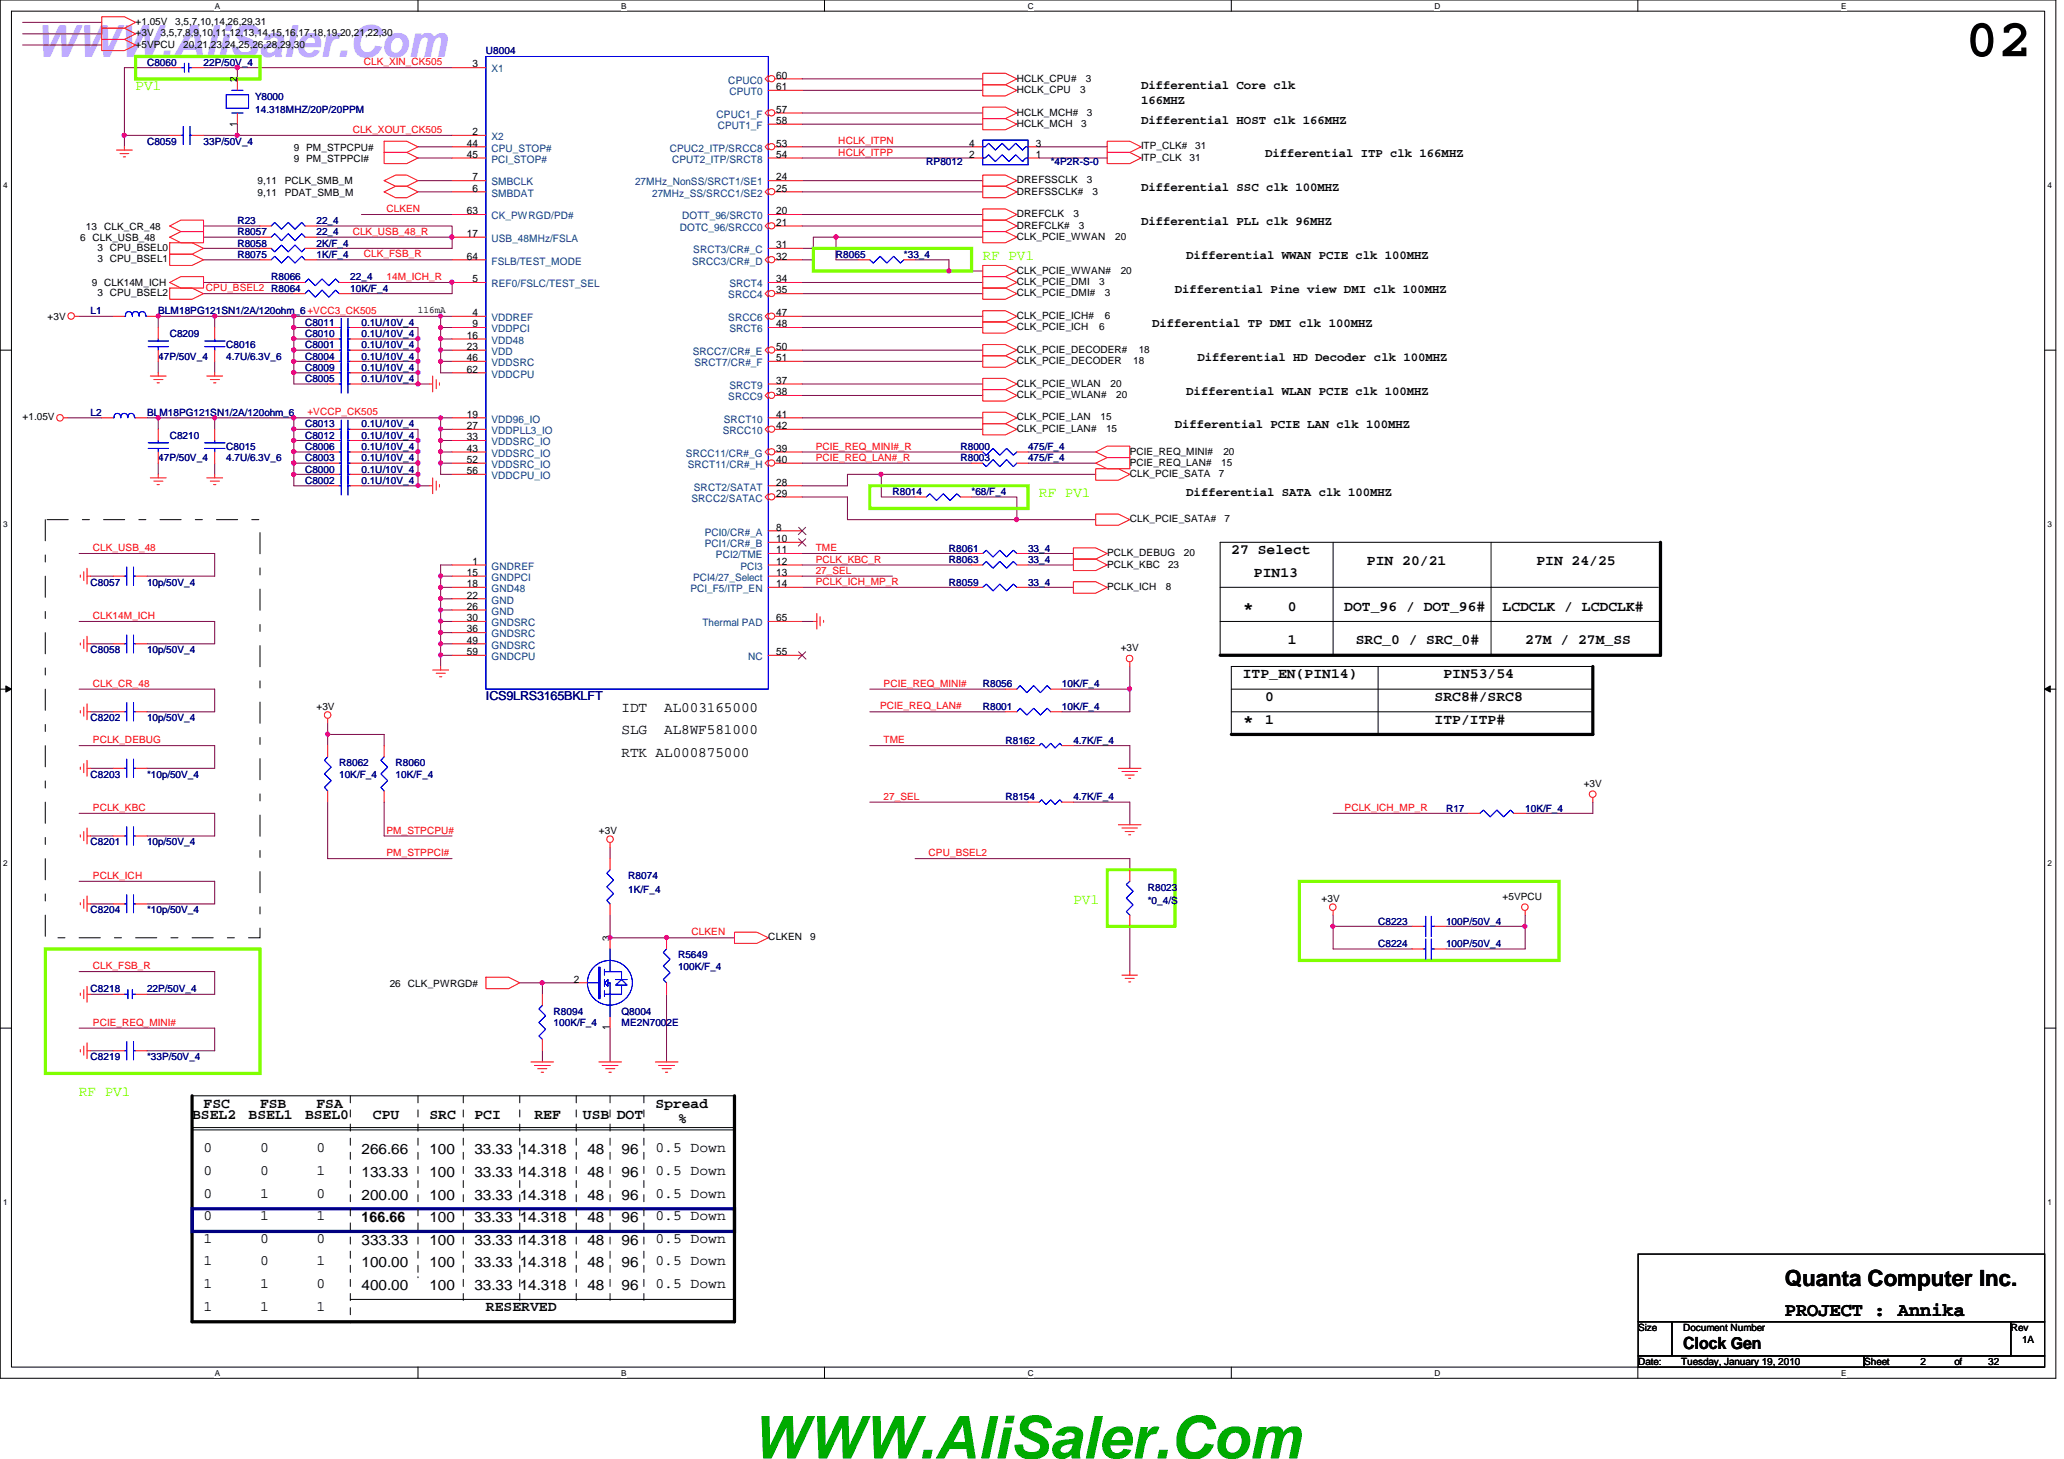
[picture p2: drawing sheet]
<svg xmlns="http://www.w3.org/2000/svg" width="297mm" height="210mm" viewBox="0 0 297 210" stroke-linecap="round" stroke-linejoin="round" font-family="sans-serif">
<defs><g id="words">
<text font-size="8.5" fill="#00ab00" x="108.2" y="209.8">WWW.AliSaler.Com</text>
<text font-size="7.8" x="282.9" y="8.1">02</text>
<text font-size="6.3" fill="#bfabff" x="5.1" y="8.2">WWW.AliSaler.Com</text>
<text font-size="3.2" x="256.9" y="185">Quanta Computer Inc.</text>
<text font-size="2.8" x="256.9" y="189.3">PROJECT : Annika</text>
<g font-size="2.6">
<text x="178.9" y="88.3">*</text>
<text x="178.9" y="104.5">*</text>
</g>
<text font-size="2.4" x="242.2" y="194.1">Clock Gen</text>
<g font-size="2.1" fill="#80ff00">
<text x="19.5" y="13">PV1</text>
<text x="141.4" y="37.3">RF PV1</text>
<text x="149.6" y="71.5">RF PV1</text>
<text x="154.5" y="130">PV1</text>
<text x="11.4" y="157.6">RF PV1</text>
</g>
<g font-size="2.1">
<text x="177.2" y="79.7">27 Select</text>
<text x="180.5" y="83">PIN13</text>
<text x="196.7" y="81.3">PIN 20/21</text>
<text x="221.1" y="81.3">PIN 24/25</text>
<text x="185.3" y="87.8">0</text>
<text x="193.5" y="87.8">DOT_96 / DOT_96#</text>
<text x="216.2" y="87.8">LCDCLK / LCDCLK#</text>
<text x="185.3" y="92.7">1</text>
<text x="195.1" y="92.7">SRC_0 / SRC_0#</text>
<text x="219.5" y="92.7">27M / 27M_SS</text>
<text x="178.9" y="97.6">ITP_EN(PIN14)</text>
<text x="182.1" y="100.8">0</text>
<text x="206.5" y="100.8">SRC8#/SRC8</text>
<text x="207.7" y="97.6">PIN53/54</text>
<text x="89.5" y="102.4">IDT</text>
<text x="89.5" y="105.6">SLG</text>
<text x="95.6" y="105.6">AL8WF581000</text>
<text x="95.6" y="102.4">AL003165000</text>
<text x="182.1" y="104.1">1</text>
<text x="206.5" y="104.1">ITP/ITP#</text>
<text x="89.4" y="108.9">RTK AL000875000</text>
<text x="27.6" y="161">BSEL2</text>
<text x="29.3" y="159.3">FSC</text>
<text x="35.8" y="161">BSEL1</text>
<text x="37.4" y="159.3">FSB</text>
<text x="43.9" y="161">BSEL0</text>
<text x="45.5" y="159.3">FSA</text>
<text x="53.7" y="161">CPU</text>
<text x="61.8" y="161">SRC</text>
<text x="68.3" y="161">PCI</text>
<text x="76.9" y="161">REF</text>
<text x="83.9" y="161">USB</text>
<text x="88.8" y="161">DOT</text>
<text x="94.3" y="159.3">Spread</text>
<text x="97.6" y="161.6">%</text>
<text x="29.3" y="165.8">0</text>
<text x="37.4" y="165.8">0</text>
<text x="45.5" y="165.8">0</text>
<text x="52" y="166.1">266.66</text>
<text x="61.8" y="166.1">100</text>
<text x="68.3" y="166.1">33.33</text>
<text x="74.8" y="166.1">14.318</text>
<text x="84.5" y="166.1">48</text>
<text x="89.4" y="166.1">96</text>
<text x="94.3" y="165.8">0.5 Down</text>
<text x="29.3" y="169">0</text>
<text x="29.3" y="172.3">0</text>
<text x="37.4" y="172.3">1</text>
<text x="37.4" y="169">0</text>
<text x="45.5" y="169">1</text>
<text x="45.5" y="172.3">0</text>
<text x="52" y="172.6">200.00</text>
<text x="52" y="169.3">133.33</text>
<text x="61.8" y="172.6">100</text>
<text x="61.8" y="169.3">100</text>
<text x="68.3" y="172.6">33.33</text>
<text x="68.3" y="169.3">33.33</text>
<text x="74.8" y="169.3">14.318</text>
<text x="74.8" y="172.6">14.318</text>
<text x="84.5" y="169.3">48</text>
<text x="84.5" y="172.6">48</text>
<text x="89.4" y="169.3">96</text>
<text x="89.4" y="172.6">96</text>
<text x="94.3" y="172.3">0.5 Down</text>
<text x="94.3" y="169">0.5 Down</text>
<text x="29.3" y="175.5">0</text>
<text x="29.3" y="178.8">1</text>
<text x="37.4" y="175.5">1</text>
<text x="37.4" y="178.8">0</text>
<text x="45.5" y="175.5">1</text>
<text x="45.5" y="178.8">0</text>
<text x="52" y="179.1">333.33</text>
<text x="52" y="175.8">166.66</text>
<text x="61.8" y="179.1">100</text>
<text x="61.8" y="175.8">100</text>
<text x="68.3" y="175.8">33.33</text>
<text x="68.3" y="179.1">33.33</text>
<text x="74.8" y="175.8">14.318</text>
<text x="74.8" y="179.1">14.318</text>
<text x="84.5" y="179.1">48</text>
<text x="84.5" y="175.8">48</text>
<text x="89.4" y="179.1">96</text>
<text x="89.4" y="175.8">96</text>
<text x="94.3" y="178.8">0.5 Down</text>
<text x="94.3" y="175.5">0.5 Down</text>
<text x="29.3" y="182">1</text>
<text x="29.3" y="185.3">1</text>
<text x="37.4" y="185.3">1</text>
<text x="37.4" y="182">0</text>
<text x="45.5" y="182">1</text>
<text x="45.5" y="185.3">0</text>
<text x="52" y="185.6">400.00</text>
<text x="52" y="182.3">100.00</text>
<text x="61.8" y="185.6">100</text>
<text x="61.8" y="182.3">100</text>
<text x="68.3" y="185.6">33.33</text>
<text x="68.3" y="182.3">33.33</text>
<text x="74.8" y="185.6">14.318</text>
<text x="74.8" y="182.3">14.318</text>
<text x="84.5" y="185.6">48</text>
<text x="84.5" y="182.3">48</text>
<text x="89.4" y="185.6">96</text>
<text x="89.4" y="182.3">96</text>
<text x="94.3" y="185.3">0.5 Down</text>
<text x="94.3" y="182">0.5 Down</text>
<text x="29.3" y="188.6">1</text>
<text x="37.4" y="188.6">1</text>
<text x="45.5" y="188.6">1</text>
<text x="69.9" y="188.6">RESERVED</text>
</g>
<g font-size="1.8">
<text x="164.2" y="12.9">Differential Core clk</text>
<text x="164.2" y="14.9">166MHZ</text>
<text x="164.2" y="17.8">Differential HOST clk 166MHZ</text>
<text x="182.1" y="22.6">Differential ITP clk 166MHZ</text>
<text x="164.2" y="27.5">Differential SSC clk 100MHZ</text>
<text x="164.2" y="32.4">Differential PLL clk 96MHZ</text>
<text x="170.7" y="37.3">Differential WWAN PCIE clk 100MHZ</text>
<text x="165.8" y="47">Differential TP DMI clk 100MHZ</text>
<text x="169.1" y="42.2">Differential Pine view DMI clk 100MHZ</text>
<text x="172.3" y="51.9">Differential HD Decoder clk 100MHZ</text>
<text x="170.7" y="56.8">Differential WLAN PCIE clk 100MHZ</text>
<text x="169.1" y="61.6">Differential PCIE LAN clk 100MHZ</text>
<text x="170.7" y="71.4">Differential SATA clk 100MHZ</text>
</g>
<text font-size="1.8" fill="#000080" x="69.9" y="100.8">ICS9LRS3165BKLFT</text>
<g font-size="1.5">
<text x="34.1" y="11.9" transform="rotate(-90 34.1 11.9)">2</text>
<text x="68" y="9.7">3</text>
<text x="111.7" y="11.3">60</text>
<text x="111.7" y="16.2">57</text>
<text x="111.7" y="13">61</text>
<text x="111.7" y="17.8">58</text>
<text x="34.1" y="18.2" transform="rotate(-90 34.1 18.2)">1</text>
<text x="67.2" y="22.7">45</text>
<text x="67.2" y="21.1">44</text>
<text x="68" y="19.4">2</text>
<text x="111.7" y="22.7">54</text>
<text x="111.7" y="21.1">53</text>
<text x="139.5" y="22.7">2</text>
<text x="139.5" y="21.1">4</text>
<text x="149.1" y="22.7">1</text>
<text x="149.1" y="21.1">3</text>
<text x="68" y="26">7</text>
<text x="68" y="27.6">6</text>
<text x="111.7" y="27.6">25</text>
<text x="111.7" y="26">24</text>
<text x="67.2" y="34.1">17</text>
<text x="67.2" y="30.8">63</text>
<text x="111.7" y="35.7">31</text>
<text x="111.7" y="30.8">20</text>
<text x="111.7" y="32.5">21</text>
<text x="67.2" y="37.3">64</text>
<text x="68" y="40.6">5</text>
<text x="111.7" y="40.6">34</text>
<text x="111.7" y="37.3">32</text>
<text x="68" y="47.1">9</text>
<text x="68" y="45.5">4</text>
<text x="111.7" y="42.2">35</text>
<text x="111.7" y="45.5">47</text>
<text x="111.7" y="47.1">48</text>
<text x="67.2" y="53.6">62</text>
<text x="67.2" y="48.7">16</text>
<text x="67.2" y="51.9">46</text>
<text x="67.2" y="50.3">23</text>
<text x="111.7" y="51.9">51</text>
<text x="111.7" y="50.3">50</text>
<text x="111.7" y="56.9">38</text>
<text x="111.7" y="55.2">37</text>
<text x="67.2" y="63.3">33</text>
<text x="67.2" y="65">43</text>
<text x="67.2" y="60.1">19</text>
<text x="67.2" y="61.7">27</text>
<text x="111.7" y="60.1">41</text>
<text x="111.7" y="61.7">42</text>
<text x="111.7" y="65">39</text>
<text x="67.2" y="66.6">52</text>
<text x="67.2" y="68.2">56</text>
<text x="111.7" y="71.5">29</text>
<text x="111.7" y="66.6">40</text>
<text x="111.7" y="69.8">28</text>
<text x="111.7" y="76.3">8</text>
<text x="111.7" y="78">10</text>
<text x="67.2" y="82.8">15</text>
<text x="68" y="81.2">1</text>
<text x="111.7" y="81.2">12</text>
<text x="111.7" y="79.6">11</text>
<text x="111.7" y="82.8">13</text>
<text x="67.2" y="87.7">26</text>
<text x="67.2" y="84.5">18</text>
<text x="67.2" y="86.1">22</text>
<text x="67.2" y="89.4">30</text>
<text x="111.7" y="89.4">65</text>
<text x="111.7" y="84.5">14</text>
<text x="67.2" y="91">36</text>
<text x="67.2" y="92.6">49</text>
<text x="67.2" y="94.2">59</text>
<text x="111.7" y="94.2">55</text>
<text x="87.8" y="135.4" transform="rotate(-90 87.8 135.4)">3</text>
<text x="82.6" y="141.4">2</text>
<text x="87.8" y="148.3" transform="rotate(-90 87.8 148.3)">1</text>
</g>
<g font-size="1.5" fill="#004080">
<text x="70.7" y="10.4">X1</text>
<text x="103.1" y="16.9">CPUC1_F</text>
<text x="104.8" y="12">CPUC0</text>
<text x="105" y="13.7">CPUT0</text>
<text x="70.7" y="20.2">X2</text>
<text x="70.7" y="23.4">PCI_STOP#</text>
<text x="70.7" y="21.8">CPU_STOP#</text>
<text x="96.4" y="21.8">CPUC2_ITP/SRCC8</text>
<text x="96.7" y="23.4">CPUT2_ITP/SRCT8</text>
<text x="103.3" y="18.5">CPUT1_F</text>
<text x="70.7" y="26.7">SMBCLK</text>
<text x="70.7" y="28.3">SMBDAT</text>
<text x="91.4" y="26.7">27MHz_NonSS/SRCT1/SE1</text>
<text x="93.8" y="28.3">27MHz_SS/SRCC1/SE2</text>
<text x="70.7" y="34.8">USB_48MHz/FSLA</text>
<text x="70.7" y="31.5">CK_PWRGD/PD#</text>
<text x="97.8" y="33.2">DOTC_96/SRCC0</text>
<text x="98.2" y="31.5">DOTT_96/SRCT0</text>
<text x="70.7" y="41.3">REF0/FSLC/TEST_SEL</text>
<text x="70.7" y="38.1">FSLB/TEST_MODE</text>
<text x="99.6" y="38.1">SRCC3/CR#_D</text>
<text x="99.8" y="36.4">SRCT3/CR#_C</text>
<text x="105" y="41.3">SRCT4</text>
<text x="70.7" y="47.8">VDDPCI</text>
<text x="70.7" y="46.2">VDDREF</text>
<text x="104.8" y="42.9">SRCC4</text>
<text x="104.8" y="46.2">SRCC6</text>
<text x="105" y="47.8">SRCT6</text>
<text x="70.7" y="49.4">VDD48</text>
<text x="70.7" y="52.7">VDDSRC</text>
<text x="70.7" y="51.1">VDD</text>
<text x="99.7" y="51.1">SRCC7/CR#_E</text>
<text x="99.9" y="52.7">SRCT7/CR#_F</text>
<text x="70.7" y="54.3">VDDCPU</text>
<text x="104.8" y="57.6">SRCC9</text>
<text x="105" y="55.9">SRCT9</text>
<text x="70.7" y="64.1">VDDSRC_IO</text>
<text x="70.7" y="65.7">VDDSRC_IO</text>
<text x="70.7" y="60.8">VDD96_IO</text>
<text x="70.7" y="62.4">VDDPLL3_IO</text>
<text x="98.7" y="65.7">SRCC11/CR#_G</text>
<text x="104" y="62.4">SRCC10</text>
<text x="104.2" y="60.8">SRCT10</text>
<text x="70.7" y="67.3">VDDSRC_IO</text>
<text x="70.7" y="68.9">VDDCPU_IO</text>
<text x="99" y="67.3">SRCT11/CR#_H</text>
<text x="99.9" y="70.6">SRCT2/SATAT</text>
<text x="99.5" y="72.2">SRCC2/SATAC</text>
<text x="101.4" y="77">PCI0/CR#_A</text>
<text x="70.7" y="82">GNDREF</text>
<text x="70.7" y="83.6">GNDPCI</text>
<text x="99.7" y="83.6">PCI4/27_Select</text>
<text x="101.4" y="78.7">PCI1/CR#_B</text>
<text x="103" y="80.3">PCI2/TME</text>
<text x="106.5" y="82">PCI3</text>
<text x="70.7" y="88.4">GND</text>
<text x="70.7" y="85.2">GND48</text>
<text x="70.7" y="86.8">GND</text>
<text x="99.4" y="85.2">PCI_F5/ITP_EN</text>
<text x="70.7" y="91.7">GNDSRC</text>
<text x="70.7" y="93.3">GNDSRC</text>
<text x="70.7" y="95">GNDCPU</text>
<text x="70.7" y="90.1">GNDSRC</text>
<text x="101.1" y="90.1">Thermal PAD</text>
<text x="107.7" y="95">NC</text>
</g>
<g font-size="1.4">
<text x="19.5" y="5.2">+3V 3,5,7,8,9,10,11,12,13,14,15,16,17,18,19,20,21,22,30</text>
<text x="19.5" y="3.6">+1.05V</text>
<text x="25.2" y="3.6">3,5,7,10,14,26,29,31</text>
<text x="19.5" y="6.9">+5VPCU</text>
<text x="26.4" y="6.9">20,21,23,24,25,26,28,29,30</text>
<text x="146.3" y="11.7">HCLK_CPU#</text>
<text x="156.2" y="11.7">3</text>
<text x="146.3" y="13.4">HCLK_CPU</text>
<text x="146.3" y="16.6">HCLK_MCH#</text>
<text x="155.4" y="13.4">3</text>
<text x="156.4" y="16.6">3</text>
<text x="42.3" y="21.7">9 PM_STPCPU#</text>
<text x="42.3" y="23.3">9 PM_STPPCI#</text>
<text x="146.3" y="18.2">HCLK_MCH</text>
<text x="155.6" y="18.2">3</text>
<text x="164.2" y="23.1">ITP_CLK</text>
<text x="164.2" y="21.5">ITP_CLK#</text>
<text x="171.2" y="23.1">31</text>
<text x="172" y="21.5">31</text>
<text x="37.1" y="26.5">9,11</text>
<text x="37.1" y="28.2">9,11</text>
<text x="41" y="26.5">PCLK_SMB_M</text>
<text x="41" y="28.2">PDAT_SMB_M</text>
<text x="146.3" y="28">DREFSSCLK#</text>
<text x="146.3" y="26.4">DREFSSCLK</text>
<text x="156.4" y="26.4">3</text>
<text x="157.2" y="28">3</text>
<text x="11.6" y="34.7">6 CLK_USB_48</text>
<text x="12.4" y="33">13</text>
<text x="15" y="33">CLK_CR_48</text>
<text x="146.3" y="32.9">DREFCLK#</text>
<text x="146.3" y="31.2">DREFCLK</text>
<text x="146.3" y="34.5">CLK_PCIE_WWAN</text>
<text x="154.5" y="31.2">3</text>
<text x="155.3" y="32.9">3</text>
<text x="160.5" y="34.5">20</text>
<text x="13.2" y="41.1">9 CLK14M_ICH</text>
<text x="14" y="36.1">3 CPU_BSEL0</text>
<text x="14" y="37.8">3 CPU_BSEL1</text>
<text x="146.3" y="41">CLK_PCIE_DMI</text>
<text x="146.3" y="39.4">CLK_PCIE_WWAN#</text>
<text x="158.2" y="41">3</text>
<text x="161.3" y="39.4">20</text>
<text x="6.9" y="46.1">+3V</text>
<text x="14" y="42.6">3 CPU_BSEL2</text>
<text x="60.2" y="45">116mA</text>
<text x="146.3" y="47.5">CLK_PCIE_ICH</text>
<text x="146.3" y="45.9">CLK_PCIE_ICH#</text>
<text x="146.3" y="42.6">CLK_PCIE_DMI#</text>
<text x="158.2" y="47.5">6</text>
<text x="159" y="42.6">3</text>
<text x="159" y="45.9">6</text>
<text x="146.3" y="52.4">CLK_PCIE_DECODER</text>
<text x="146.3" y="50.8">CLK_PCIE_DECODER#</text>
<text x="163.1" y="52.4">18</text>
<text x="163.9" y="50.8">18</text>
<text x="146.3" y="57.3">CLK_PCIE_WLAN#</text>
<text x="146.3" y="55.6">CLK_PCIE_WLAN</text>
<text x="159.8" y="55.6">20</text>
<text x="160.7" y="57.3">20</text>
<text x="3.3" y="60.5">+1.05V</text>
<text x="146.3" y="62.1">CLK_PCIE_LAN#</text>
<text x="146.3" y="60.5">CLK_PCIE_LAN</text>
<text x="158.4" y="60.5">15</text>
<text x="159.2" y="62.1">15</text>
<text x="162.6" y="65.4">PCIE_REQ_MINI#</text>
<text x="176.1" y="65.4">20</text>
<text x="162.6" y="68.6">CLK_PCIE_SATA</text>
<text x="162.6" y="67">PCIE_REQ_LAN#</text>
<text x="175.4" y="68.6">7</text>
<text x="175.8" y="67">15</text>
<text x="162.6" y="75.1">CLK_PCIE_SATA#</text>
<text x="176.2" y="75.1">7</text>
<text x="159.3" y="81.7">PCLK_KBC</text>
<text x="159.3" y="80">PCLK_DEBUG</text>
<text x="168.1" y="81.7">23</text>
<text x="170.4" y="80">20</text>
<text x="159.3" y="84.9">PCLK_ICH</text>
<text x="167.8" y="84.9">8</text>
<text x="161.3" y="93.7">+3V</text>
<text x="45.5" y="102.1">+3V</text>
<text x="227.9" y="113.2">+3V</text>
<text x="86.2" y="120">+3V</text>
<text x="190.2" y="129.8">+3V</text>
<text x="216.2" y="129.5">+5VPCU</text>
<text x="110.6" y="135.3">CLKEN</text>
<text x="116.6" y="135.3">9</text>
<text x="56.1" y="141.9">26</text>
<text x="58.7" y="141.9">CLK_PWRGD#</text>
<text x="235.8" y="191.5">Size</text>
<text x="242.2" y="191.5">Document Number</text>
<text x="289.4" y="191.5">Rev</text>
<text x="235.8" y="196.4">Date:</text>
<text x="241.9" y="196.4">Tuesday, January 19, 2010</text>
<text x="268.3" y="196.4">Sheet</text>
<text x="276.4" y="196.4">2</text>
<text x="281.3" y="196.4">of</text>
<text x="286.1" y="196.4">32</text>
<text x="291" y="193.2">1A</text>
</g>
<g font-size="1.4" fill="#000080">
<text x="21.2" y="9.5">C8060</text>
<text x="29.3" y="9.5">22P/50V_4</text>
<text x="69.9" y="7.8">U8004</text>
<text x="36.7" y="14.4">Y8000</text>
<text x="36.7" y="16.3">14.318MHZ/20P/20PPM</text>
<text x="21.2" y="20.8">C8059</text>
<text x="29.3" y="20.8">33P/50V_4</text>
<text x="133.3" y="23.8">RP8012</text>
<text x="151.2" y="23.8">*4P2R-S-0</text>
<text x="34.2" y="35.5">R8058</text>
<text x="34.2" y="32.2">R23</text>
<text x="34.2" y="33.9">R8057</text>
<text x="45.5" y="35.5">2K/F_4</text>
<text x="45.5" y="33.9">22_4</text>
<text x="45.5" y="32.2">22_4</text>
<text x="34.2" y="37.1">R8075</text>
<text x="39" y="40.3">R8066</text>
<text x="45.5" y="37.1">1K/F_4</text>
<text x="50.4" y="42">10K/F_4</text>
<text x="50.4" y="40.3">22_4</text>
<text x="120.3" y="37.1">R8065</text>
<text x="130.1" y="37.1">*33_4</text>
<text x="13" y="45.2">L1</text>
<text x="22.8" y="45.2">BLM18PG121SN1/2A/120ohm_6 +VCC3_CK505</text>
<text x="43.9" y="46.9">C8011</text>
<text x="52" y="46.9">0.1U/10V_4</text>
<text x="22.8" y="51.7">47P/50V_4</text>
<text x="24.4" y="48.5">C8209</text>
<text x="32.6" y="50.1">C8016</text>
<text x="32.6" y="51.7">4.7U/6.3V_6</text>
<text x="43.9" y="53.3">C8009</text>
<text x="43.9" y="50.1">C8001</text>
<text x="43.9" y="51.7">C8004</text>
<text x="43.9" y="48.5">C8010</text>
<text x="52" y="53.3">0.1U/10V_4</text>
<text x="52" y="50.1">0.1U/10V_4</text>
<text x="52" y="51.7">0.1U/10V_4</text>
<text x="52" y="48.5">0.1U/10V_4</text>
<text x="13" y="59.9">L2</text>
<text x="21.2" y="59.9">BLM18PG121SN1/2A/120ohm_6</text>
<text x="43.9" y="55">C8005</text>
<text x="52" y="55">0.1U/10V_4</text>
<text x="24.4" y="63.1">C8210</text>
<text x="32.6" y="64.7">C8015</text>
<text x="43.9" y="61.5">C8013</text>
<text x="43.9" y="63.1">C8012</text>
<text x="43.9" y="64.7">C8006</text>
<text x="52" y="61.5">0.1U/10V_4</text>
<text x="52" y="63.1">0.1U/10V_4</text>
<text x="52" y="64.7">0.1U/10V_4</text>
<text x="138.2" y="64.7">R8000</text>
<text x="148" y="64.7">475/F_4</text>
<text x="22.8" y="66.4">47P/50V_4</text>
<text x="32.6" y="66.4">4.7U/6.3V_6</text>
<text x="43.9" y="68">C8000</text>
<text x="43.9" y="66.4">C8003</text>
<text x="43.9" y="69.6">C8002</text>
<text x="52" y="68">0.1U/10V_4</text>
<text x="52" y="66.4">0.1U/10V_4</text>
<text x="52" y="69.6">0.1U/10V_4</text>
<text x="128.4" y="71.2">R8014</text>
<text x="138.2" y="66.4">R8003</text>
<text x="139.8" y="71.2">*68/F_4</text>
<text x="148" y="66.4">475/F_4</text>
<text x="136.6" y="81">R8063</text>
<text x="136.6" y="79.4">R8061</text>
<text x="148" y="81">33_4</text>
<text x="148" y="79.4">33_4</text>
<text x="13" y="84.2">C8057</text>
<text x="21.2" y="84.2">10p/50V_4</text>
<text x="136.6" y="84.2">R8059</text>
<text x="148" y="84.2">33_4</text>
<text x="13" y="94">C8058</text>
<text x="21.2" y="94">10p/50V_4</text>
<text x="141.4" y="98.9">R8056</text>
<text x="152.8" y="98.9">10K/F_4</text>
<text x="13" y="103.8">C8202</text>
<text x="21.2" y="103.8">10p/50V_4</text>
<text x="141.4" y="102.1">R8001</text>
<text x="144.7" y="107">R8162</text>
<text x="152.8" y="102.1">10K/F_4</text>
<text x="154.5" y="107">4.7K/F_4</text>
<text x="13" y="111.9">C8203</text>
<text x="21.2" y="111.9">*10p/50V_4</text>
<text x="48.8" y="110.2">R8062</text>
<text x="48.8" y="111.9">10K/F_4</text>
<text x="56.9" y="110.2">R8060</text>
<text x="56.9" y="111.9">10K/F_4</text>
<text x="144.7" y="115.1">R8154</text>
<text x="154.5" y="115.1">4.7K/F_4</text>
<text x="208.1" y="116.8">R17</text>
<text x="219.5" y="116.8">10K/F_4</text>
<text x="13" y="121.6">C8201</text>
<text x="21.2" y="121.6">10p/50V_4</text>
<text x="13" y="131.4">C8204</text>
<text x="21.2" y="131.4">*10p/50V_4</text>
<text x="90.4" y="126.5">R8074</text>
<text x="90.4" y="128.4">1K/F_4</text>
<text x="165.2" y="128.1">R8023</text>
<text x="165.2" y="130.1">*0_4/S</text>
<text x="97.6" y="137.9">R5649</text>
<text x="198.3" y="136.3">C8224</text>
<text x="198.3" y="133">C8223</text>
<text x="208.1" y="136.3">100P/50V_4</text>
<text x="208.1" y="133">100P/50V_4</text>
<text x="13" y="142.7">C8218</text>
<text x="21.2" y="142.7">22P/50V_4</text>
<text x="97.6" y="139.5">100K/F_4</text>
<text x="79.7" y="146">R8094</text>
<text x="79.7" y="147.7">100K/F_4</text>
<text x="89.4" y="146">Q8004</text>
<text x="89.4" y="147.7">ME2N7002E</text>
<text x="13" y="152.5">C8219</text>
<text x="21.2" y="152.5">*33P/50V_4</text>
</g>
<g font-size="1.4" fill="#f00">
<text x="52.4" y="9.4">CLK_XIN_CK505</text>
<text x="50.8" y="19.1">CLK_XOUT_CK505</text>
<text x="120.6" y="20.8">HCLK_ITPN</text>
<text x="120.6" y="22.4">HCLK_ITPP</text>
<text x="50.8" y="33.8">CLK_USB_48_R</text>
<text x="55.6" y="30.5">CLKEN</text>
<text x="29.6" y="41.9">CPU_BSEL2 R8064</text>
<text x="52.4" y="37">CLK_FSB_R</text>
<text x="55.6" y="40.3">14M_ICH_R</text>
<text x="44.2" y="59.8">+VCCP_CK505</text>
<text x="117.4" y="64.7">PCIE_REQ_MINI#_R</text>
<text x="117.4" y="66.3">PCIE_REQ_LAN#_R</text>
<text x="13.4" y="79.3">CLK_USB_48</text>
<text x="117.4" y="79.3">TME</text>
<text x="117.4" y="80.9">PCLK_KBC_R</text>
<text x="117.4" y="82.5">27_SEL</text>
<text x="13.4" y="89.1">CLK14M_ICH</text>
<text x="117.4" y="84.2">PCLK_ICH_MP_R</text>
<text x="13.4" y="98.8">CLK_CR_48</text>
<text x="127.2" y="98.8">PCIE_REQ_MINI#</text>
<text x="13.4" y="106.9">PCLK_DEBUG</text>
<text x="126.7" y="102.1">PCIE_REQ_LAN#</text>
<text x="127.2" y="106.9">TME</text>
<text x="13.4" y="116.7">PCLK_KBC</text>
<text x="55.6" y="119.9">PM_STPCPU#</text>
<text x="127.2" y="115.1">27_SEL</text>
<text x="193.5" y="116.7">PCLK_ICH_MP_R</text>
<text x="55.6" y="123.2">PM_STPPCI#</text>
<text x="133.6" y="123.2">CPU_BSEL2</text>
<text x="13.4" y="126.4">PCLK_ICH</text>
<text x="99.5" y="134.6">CLKEN</text>
<text x="13.4" y="139.4">CLK_FSB_R</text>
<text x="13.4" y="147.6">PCIE_REQ_MINI#</text>
</g>
<g font-size="1.2">
<text x="30.9" y="1.2">A</text>
<text x="89.4" y="1.2">B</text>
<text x="147.9" y="1.2">C</text>
<text x="206.5" y="1.2">D</text>
<text x="265" y="1.2">E</text>
<text x=".5" y="27.1">4</text>
<text x="294.7" y="27.1">4</text>
<text x=".5" y="75.8">3</text>
<text x="294.7" y="75.8">3</text>
<text x=".5" y="124.6">2</text>
<text x="294.7" y="124.6">2</text>
<text x=".5" y="173.4">1</text>
<text x="294.7" y="173.4">1</text>
<text x="30.9" y="197.9">A</text>
<text x="89.4" y="197.9">B</text>
<text x="147.9" y="197.9">C</text>
<text x="206.5" y="197.9">D</text>
<text x="265" y="197.9">E</text>
</g>
</g></defs>
<path d="M0 0h295.9v198.3h-295.9zM1.6 1.6h292.7v195.1h-292.7z" fill="none" stroke="#000" stroke-width=".14"/>
<g fill="#fff">
<path d="M30.9 .2h.7v1.3h-.7z"/>
<path d="M30.9 196.8h.7v1.4h-.7z"/>
</g>
<path d="M60.2 0v1.6M60.2 196.7v1.6" fill="none" stroke="#000" stroke-width=".14"/>
<g fill="#fff">
<path d="M89.4 .2h.7v1.3h-.7z"/>
<path d="M89.4 196.8h.7v1.4h-.7z"/>
</g>
<path d="M118.7 0v1.6M118.7 196.7v1.6" fill="none" stroke="#000" stroke-width=".14"/>
<g fill="#fff">
<path d="M147.9 .2h.8v1.3h-.8z"/>
<path d="M147.9 196.8h.8v1.4h-.8z"/>
</g>
<path d="M177.2 0v1.6M177.2 196.7v1.6" fill="none" stroke="#000" stroke-width=".14"/>
<g fill="#fff">
<path d="M206.5 .2h.8v1.3h-.8z"/>
<path d="M206.5 196.8h.8v1.4h-.8z"/>
</g>
<path d="M235.7 0v1.6M235.7 196.7v1.6" fill="none" stroke="#000" stroke-width=".14"/>
<g fill="#fff">
<path d="M265 .2h.7v1.3h-.7z"/>
<path d="M265 196.8h.7v1.4h-.7z"/>
<path d="M.5 26h.6v1.3h-.6z"/>
<path d="M294.7 26h.6v1.3h-.6z"/>
<path d="M.5 74.8h.6v1.3h-.6z"/>
<path d="M294.7 74.8h.6v1.3h-.6z"/>
</g>
<path d="M0 50.4h1.6M294.3 50.4h1.6" fill="none" stroke="#000" stroke-width=".14"/>
<g fill="#fff">
<path d="M.5 123.5h.6v1.3h-.6z"/>
<path d="M294.7 123.5h.6v1.3h-.6z"/>
</g>
<path d="M0 99.1h1.6M.8 98.7l.8 .4-.8 .5zM294.3 99.1h1.6M294.3 99.1l.8-.4v.9z" fill="none" stroke="#000" stroke-width=".14"/>
<path d="M.8 98.7l.8 .4-.8 .5zM294.3 99.1l.8-.4v.9z" fill="#000"/>
<g fill="#fff">
<path d="M.5 172.3h.6v1.3h-.6z"/>
<path d="M294.7 172.3h.6v1.3h-.6z"/>
</g>
<path d="M0 147.9h1.6M294.3 147.9h1.6" fill="none" stroke="#000" stroke-width=".14"/>
<path d="M63.4 63.4h1.7" fill="none" stroke="#800040" stroke-width=".14"/>
<circle cx="63.4" cy="63.4" r=".3" fill="#f0f"/>
<circle cx="63.4" cy="63.4" r=".3" fill="none" stroke="#f0f" stroke-width=".14"/>
<path d="M52 30.9h13.1M60.2 27.6h4.9M60.2 26h4.9M60.2 21.1h4.9M60.2 22.7h4.9M63.4 47.1h1.7M63.4 52h1.7" fill="none" stroke="#800040" stroke-width=".14"/>
<circle cx="63.4" cy="52" r=".3" fill="#f0f"/>
<circle cx="63.4" cy="52" r=".3" fill="none" stroke="#f0f" stroke-width=".14"/>
<path d="M63.4 52v1.6M63.4 48.8v1.6" fill="none" stroke="#800040" stroke-width=".14"/>
<circle cx="63.4" cy="48.7" r=".3" fill="#f0f"/>
<circle cx="63.4" cy="48.7" r=".3" fill="none" stroke="#f0f" stroke-width=".14"/>
<path d="M63.4 48.8h1.7M63.4 53.6h1.7M63.4 50.4h1.7" fill="none" stroke="#800040" stroke-width=".14"/>
<circle cx="63.4" cy="50.4" r=".31" fill="#f0f"/>
<circle cx="63.4" cy="50.4" r=".31" fill="none" stroke="#f0f" stroke-width=".14"/>
<path d="M63.4 65h1.7M63.4 82.9h1.7" fill="none" stroke="#800040" stroke-width=".14"/>
<circle cx="63.4" cy="82.9" r=".31" fill="#f0f"/>
<circle cx="63.4" cy="82.9" r=".31" fill="none" stroke="#f0f" stroke-width=".14"/>
<path d="M42.3 60.1h21.1M63.4 66.6h1.7M63.4 82.9v1.6h1.7M63.4 86.1v1.7h1.7M63.4 81.3h1.7" fill="none" stroke="#800040" stroke-width=".14"/>
<circle cx="63.4" cy="60.1" r=".3" fill="#f0f"/>
<circle cx="63.4" cy="60.1" r=".3" fill="none" stroke="#f0f" stroke-width=".14"/>
<circle cx="42.3" cy="60.1" r=".31" fill="#f0f"/>
<circle cx="42.3" cy="60.1" r=".31" fill="none" stroke="#f0f" stroke-width=".14"/>
<path d="M63.4 86.1h1.7" fill="none" stroke="#800040" stroke-width=".14"/>
<circle cx="63.4" cy="86.1" r=".3" fill="#f0f"/>
<circle cx="63.4" cy="86.1" r=".3" fill="none" stroke="#f0f" stroke-width=".14"/>
<path d="M52 50.4h8.2v1.6M63.4 91h1.7M63.4 89.4h1.7M63.4 92.6h1.7M63.4 94.3h1.7" fill="none" stroke="#800040" stroke-width=".14"/>
<circle cx="60.1" cy="50.4" r=".31" fill="#f0f"/>
<circle cx="60.1" cy="50.4" r=".31" fill="none" stroke="#f0f" stroke-width=".14"/>
<path d="M52 48.8h8.2" fill="none" stroke="#800040" stroke-width=".14"/>
<circle cx="60.2" cy="48.7" r=".3" fill="#f0f"/>
<circle cx="60.2" cy="48.7" r=".3" fill="none" stroke="#f0f" stroke-width=".14"/>
<path d="M52 52h8.2" fill="none" stroke="#800040" stroke-width=".14"/>
<circle cx="60.2" cy="52" r=".3" fill="#f0f"/>
<circle cx="60.2" cy="52" r=".3" fill="none" stroke="#f0f" stroke-width=".14"/>
<path d="M52 47.1h8.2M63.4 94.3v1.6" fill="none" stroke="#800040" stroke-width=".14"/>
<circle cx="63.4" cy="94.2" r=".3" fill="#f0f"/>
<circle cx="63.4" cy="94.2" r=".3" fill="none" stroke="#f0f" stroke-width=".14"/>
<path d="M60.2 53.6v1.6h1.6" fill="none" stroke="#800040" stroke-width=".14"/>
<circle cx="60.2" cy="55.2" r=".3" fill="#f0f"/>
<circle cx="60.2" cy="55.2" r=".3" fill="none" stroke="#f0f" stroke-width=".14"/>
<path d="M52 55.2h8.2M52 53.6h8.2" fill="none" stroke="#800040" stroke-width=".14"/>
<circle cx="60.2" cy="53.6" r=".3" fill="#f0f"/>
<circle cx="60.2" cy="53.6" r=".3" fill="none" stroke="#f0f" stroke-width=".14"/>
<path d="M24.4 9.7h-6.5v9.8h6.5M29.3 9.7h4.9v1.6M34.2 17.9v1.6h-4.9M60.2 47.1v3.3M60.2 52v1.6M42.3 66.6h4.9" fill="none" stroke="#800040" stroke-width=".14"/>
<circle cx="17.9" cy="19.5" r=".31" fill="#f0f"/>
<circle cx="17.9" cy="19.5" r=".31" fill="none" stroke="#f0f" stroke-width=".14"/>
<path d="M17.9 19.5v1.6M42.3 69.9h4.9M52 68.2h8.2" fill="none" stroke="#800040" stroke-width=".14"/>
<circle cx="60.2" cy="68.2" r=".3" fill="#f0f"/>
<circle cx="60.2" cy="68.2" r=".3" fill="none" stroke="#f0f" stroke-width=".14"/>
<path d="M42.3 68.2h4.9M60.2 68.2v1.7h1.6" fill="none" stroke="#800040" stroke-width=".14"/>
<circle cx="60.2" cy="69.8" r=".3" fill="#f0f"/>
<circle cx="60.2" cy="69.8" r=".3" fill="none" stroke="#f0f" stroke-width=".14"/>
<path d="M42.3 52h4.9M42.3 53.6v1.6h4.9M52 69.9h8.2" fill="none" stroke="#800040" stroke-width=".14"/>
<circle cx="42.3" cy="53.6" r=".31" fill="#f0f"/>
<circle cx="42.3" cy="53.6" r=".31" fill="none" stroke="#f0f" stroke-width=".14"/>
<path d="M42.3 50.4h4.9M42.3 61.8h4.9M42.3 63.4v1.6" fill="none" stroke="#800040" stroke-width=".14"/>
<circle cx="42.3" cy="63.4" r=".31" fill="#f0f"/>
<circle cx="42.3" cy="63.4" r=".31" fill="none" stroke="#f0f" stroke-width=".14"/>
<path d="M34.2 9.7h30.9M29.3 40.6h13M42.3 48.8h4.9M42.3 47.1h4.9M42.3 53.6h4.9M42.3 63.4h4.9" fill="none" stroke="#800040" stroke-width=".14"/>
<circle cx="34.1" cy="9.7" r=".32" fill="#f0f"/>
<circle cx="34.1" cy="9.7" r=".32" fill="none" stroke="#f0f" stroke-width=".14"/>
<path d="M30.9 60.1h11.4" fill="none" stroke="#800040" stroke-width=".14"/>
<circle cx="30.9" cy="60.1" r=".3" fill="#f0f"/>
<circle cx="30.9" cy="60.1" r=".3" fill="none" stroke="#f0f" stroke-width=".14"/>
<path d="M30.9 45.5h11.4M42.3 60.1v1.7" fill="none" stroke="#800040" stroke-width=".14"/>
<circle cx="30.9" cy="45.5" r=".3" fill="#f0f"/>
<circle cx="30.9" cy="45.5" r=".3" fill="none" stroke="#f0f" stroke-width=".14"/>
<path d="M42.3 48.8v1.6" fill="none" stroke="#800040" stroke-width=".14"/>
<circle cx="42.3" cy="48.7" r=".31" fill="#f0f"/>
<circle cx="42.3" cy="48.7" r=".31" fill="none" stroke="#f0f" stroke-width=".14"/>
<path d="M42.3 65h4.9M52 61.8h8.2M65.1 60.1h-1.7v1.7h1.7M115.4 79.6h24.4" fill="none" stroke="#800040" stroke-width=".14"/>
<circle cx="63.4" cy="61.7" r=".3" fill="#f0f"/>
<circle cx="63.4" cy="61.7" r=".3" fill="none" stroke="#f0f" stroke-width=".14"/>
<path d="M52 66.6h8.2M63.4 61.8v1.6" fill="none" stroke="#800040" stroke-width=".14"/>
<circle cx="60.1" cy="66.6" r=".31" fill="#f0f"/>
<circle cx="60.1" cy="66.6" r=".31" fill="none" stroke="#f0f" stroke-width=".14"/>
<path d="M63.4 66.6v1.6" fill="none" stroke="#800040" stroke-width=".14"/>
<circle cx="63.4" cy="66.6" r=".31" fill="#f0f"/>
<circle cx="63.4" cy="66.6" r=".31" fill="none" stroke="#f0f" stroke-width=".14"/>
<path d="M52 63.4h8.2" fill="none" stroke="#800040" stroke-width=".14"/>
<circle cx="60.2" cy="63.4" r=".3" fill="#f0f"/>
<circle cx="60.2" cy="63.4" r=".3" fill="none" stroke="#f0f" stroke-width=".14"/>
<path d="M52 65h8.2v1.6" fill="none" stroke="#800040" stroke-width=".14"/>
<circle cx="60.2" cy="65" r=".3" fill="#f0f"/>
<circle cx="60.2" cy="65" r=".3" fill="none" stroke="#f0f" stroke-width=".14"/>
<path d="M45.5 37.4h19.6M42.3 68.2v1.7M60.2 61.8v1.6" fill="none" stroke="#800040" stroke-width=".14"/>
<circle cx="42.3" cy="68.2" r=".31" fill="#f0f"/>
<circle cx="42.3" cy="68.2" r=".31" fill="none" stroke="#f0f" stroke-width=".14"/>
<path d="M29.3 34.1h8.1M29.3 35.7h8.1M65.1 34.1v1.6h-19.6M11.4 45.5h4.9M9.8 60.1h4.8M60.2 63.4v1.6M60.2 66.6v1.6M63.4 68.2h1.7M115.4 84.5h24.4M148 81.3h6.5M148 84.5h6.5" fill="none" stroke="#800040" stroke-width=".14"/>
<circle cx="65" cy="34.1" r=".31" fill="#f0f"/>
<circle cx="65" cy="34.1" r=".31" fill="none" stroke="#f0f" stroke-width=".14"/>
<path d="M45.5 34.1h19.6M29.3 42.2h13M50.4 40.6h14.7" fill="none" stroke="#800040" stroke-width=".14"/>
<circle cx="65" cy="40.6" r=".3" fill="#f0f"/>
<circle cx="65" cy="40.6" r=".3" fill="none" stroke="#f0f" stroke-width=".14"/>
<path d="M34.2 19.5h30.9M65.1 40.6v1.6h-14.7" fill="none" stroke="#800040" stroke-width=".14"/>
<circle cx="34.1" cy="19.5" r=".31" fill="#f0f"/>
<circle cx="34.1" cy="19.5" r=".31" fill="none" stroke="#f0f" stroke-width=".14"/>
<path d="M63.4 47.1v1.7M63.4 50.4v1.6M63.4 63.4v3.2M87.8 147.9v4.9" fill="none" stroke="#800040" stroke-width=".14"/>
<circle cx="63.4" cy="65" r=".3" fill="#f0f"/>
<circle cx="63.4" cy="65" r=".3" fill="none" stroke="#f0f" stroke-width=".14"/>
<path d="M63.4 87.8v1.6" fill="none" stroke="#800040" stroke-width=".14"/>
<circle cx="63.4" cy="87.8" r=".3" fill="#f0f"/>
<circle cx="63.4" cy="87.8" r=".3" fill="none" stroke="#f0f" stroke-width=".14"/>
<path d="M63.4 84.5v1.6" fill="none" stroke="#800040" stroke-width=".14"/>
<circle cx="63.4" cy="84.5" r=".3" fill="#f0f"/>
<circle cx="63.4" cy="84.5" r=".3" fill="none" stroke="#f0f" stroke-width=".14"/>
<path d="M63.4 92.6v1.7" fill="none" stroke="#800040" stroke-width=".14"/>
<circle cx="63.4" cy="92.6" r=".3" fill="#f0f"/>
<circle cx="63.4" cy="92.6" r=".3" fill="none" stroke="#f0f" stroke-width=".14"/>
<path d="M63.4 91v1.6" fill="none" stroke="#800040" stroke-width=".14"/>
<circle cx="63.4" cy="91" r=".31" fill="#f0f"/>
<circle cx="63.4" cy="91" r=".31" fill="none" stroke="#f0f" stroke-width=".14"/>
<path d="M63.4 89.4v1.6" fill="none" stroke="#800040" stroke-width=".14"/>
<circle cx="63.4" cy="89.4" r=".3" fill="#f0f"/>
<circle cx="63.4" cy="89.4" r=".3" fill="none" stroke="#f0f" stroke-width=".14"/>
<path d="M42.3 45.5v1.6M42.3 52v1.6M63.4 81.3v1.6M115.4 89.4h1.6" fill="none" stroke="#800040" stroke-width=".14"/>
<circle cx="42.3" cy="52" r=".31" fill="#f0f"/>
<circle cx="42.3" cy="52" r=".31" fill="none" stroke="#f0f" stroke-width=".14"/>
<path d="M63.4 45.5h1.7" fill="none" stroke="#800040" stroke-width=".14"/>
<circle cx="63.4" cy="45.5" r=".3" fill="#f0f"/>
<circle cx="63.4" cy="45.5" r=".3" fill="none" stroke="#f0f" stroke-width=".14"/>
<path d="M30.9 52v1.6M42.3 61.8v1.6" fill="none" stroke="#800040" stroke-width=".14"/>
<circle cx="42.3" cy="61.7" r=".31" fill="#f0f"/>
<circle cx="42.3" cy="61.7" r=".31" fill="none" stroke="#f0f" stroke-width=".14"/>
<path d="M42.3 65v1.6" fill="none" stroke="#800040" stroke-width=".14"/>
<circle cx="42.3" cy="65" r=".31" fill="#f0f"/>
<circle cx="42.3" cy="65" r=".31" fill="none" stroke="#f0f" stroke-width=".14"/>
<path d="M42.3 66.6v1.6" fill="none" stroke="#800040" stroke-width=".14"/>
<circle cx="42.3" cy="66.6" r=".32" fill="#f0f"/>
<circle cx="42.3" cy="66.6" r=".32" fill="none" stroke="#f0f" stroke-width=".14"/>
<path d="M42.3 50.4v1.6M30.9 66.6v1.6" fill="none" stroke="#800040" stroke-width=".14"/>
<circle cx="42.3" cy="50.4" r=".32" fill="#f0f"/>
<circle cx="42.3" cy="50.4" r=".32" fill="none" stroke="#f0f" stroke-width=".14"/>
<path d="M42.3 47.1v1.7" fill="none" stroke="#800040" stroke-width=".14"/>
<circle cx="42.3" cy="47.1" r=".31" fill="#f0f"/>
<circle cx="42.3" cy="47.1" r=".31" fill="none" stroke="#f0f" stroke-width=".14"/>
<path d="M11.4 79.6h19.5v3.3h-9.7M11.4 89.4h19.5v3.2h-9.7M13 92.6h3.3M13 82.9h3.3M87.8 121.9v1.6M78.1 151.2v1.6M82.9 141.4h-4.8v1.6" fill="none" stroke="#800040" stroke-width=".14"/>
<circle cx="78" cy="141.4" r=".3" fill="#f0f"/>
<circle cx="78" cy="141.4" r=".3" fill="none" stroke="#f0f" stroke-width=".14"/>
<path d="M63.4 45.5v1.6M74.8 141.4h3.3" fill="none" stroke="#800040" stroke-width=".14"/>
<circle cx="63.4" cy="47.1" r=".3" fill="#f0f"/>
<circle cx="63.4" cy="47.1" r=".3" fill="none" stroke="#f0f" stroke-width=".14"/>
<path d="M42.3 45.5h21.1" fill="none" stroke="#800040" stroke-width=".14"/>
<circle cx="42.3" cy="45.5" r=".31" fill="#f0f"/>
<circle cx="42.3" cy="45.5" r=".31" fill="none" stroke="#f0f" stroke-width=".14"/>
<g fill="none" stroke="#800040" stroke-width=".14">
<path d="M115.4 11.3h26M115.4 13h26M115.4 16.3h26M115.4 17.9h26M29.3 37.4h8.1M29.3 32.5h8.1M45.5 32.5h19.6v1.6M115.4 27.6h26M115.4 26h26M115.4 32.5h26M115.4 30.9h26M149.6 22.7h9.7"/>
<path d="M149.6 21.1h9.7M22.8 45.5h8.1v1.6M115.4 40.6h26M115.4 42.2h26M115.4 55.2h26M115.4 45.5h26M115.4 47.1h26M115.4 56.9h26M22.8 60.1h8.1M115.4 69.9h6.6M115.4 71.5h6.6M115.4 60.1h26"/>
<path d="M115.4 61.8h26M115.4 66.6h24.4M115.4 65h24.4M148 66.6h9.7M148 65h9.7M87.8 131.7v3.2"/>
</g>
<circle cx="22.8" cy="60.1" r=".3" fill="#f0f"/>
<circle cx="22.8" cy="60.1" r=".3" fill="none" stroke="#f0f" stroke-width=".14"/>
<path d="M30.9 60.1v1.7M87.8 134.9h8.1M95.9 143v9.8" fill="none" stroke="#800040" stroke-width=".14"/>
<circle cx="87.8" cy="134.9" r=".3" fill="#f0f"/>
<circle cx="87.8" cy="134.9" r=".3" fill="none" stroke="#f0f" stroke-width=".14"/>
<path d="M148 79.6h6.5M115.4 81.3h24.4M115.4 82.9h13M162.6 99.1v3.3h-9.8M125.2 107.3h22.8M125.2 102.4h19.5M154.5 107.3h8.1v3.2" fill="none" stroke="#800040" stroke-width=".14"/>
<circle cx="162.5" cy="99.1" r=".31" fill="#f0f"/>
<circle cx="162.5" cy="99.1" r=".31" fill="none" stroke="#f0f" stroke-width=".14"/>
<path d="M3.3 4.9h11.3M3.3 3.2h11.3M115.4 50.4h26M115.4 52h26M125.2 99.1h19.5M162.6 95.9v3.2h-9.8M125.2 115.4h22.8M154.5 115.4h8.1v3.3M191.9 117h19.5M229.2 115.4v1.6h-9.7M95.9 134.9h9.8" fill="none" stroke="#800040" stroke-width=".14"/>
<circle cx="95.9" cy="134.9" r=".3" fill="#f0f"/>
<circle cx="95.9" cy="134.9" r=".3" fill="none" stroke="#f0f" stroke-width=".14"/>
<path d="M115.4 35.7h1.6M115.4 37.4h1.6M115.4 21.1h24.4M115.4 22.7h24.4M22.8 45.5v1.6M131.7 123.5h30.9M162.6 133.3v6.5" fill="none" stroke="#800040" stroke-width=".14"/>
<circle cx="22.8" cy="45.5" r=".3" fill="#f0f"/>
<circle cx="22.8" cy="45.5" r=".3" fill="none" stroke="#f0f" stroke-width=".14"/>
<g fill="none" stroke="#800040" stroke-width=".14">
<path d="M22.8 52v1.6M21.2 60.1h1.6v1.7M22.8 66.6v1.6M11.4 99.1h19.5v3.3h-9.7M11.4 117h19.5v3.3h-9.7M11.4 107.3h19.5v3.2h-9.7M13 102.4h3.3M13 110.5h3.3M47.2 115.4v8.1h17.9M55.3 115.4v4.9h9.8M55.3 105.7h-8.1v1.6M11.4 126.8h19.5v3.2h-9.7"/>
<path d="M13 130h3.3M13 120.3h3.3"/>
</g>
<circle cx="47.2" cy="105.6" r=".3" fill="#f0f"/>
<circle cx="47.2" cy="105.6" r=".3" fill="none" stroke="#f0f" stroke-width=".14"/>
<path d="M122 71.5v3.3M146.3 74.8h11.4M47.2 104v1.7M55.3 105.7v1.6M11.4 139.8h19.5v3.2h-9.7M11.4 147.9h19.5v3.3h-9.7M13 143h3.3M13 151.2h3.3" fill="none" stroke="#800040" stroke-width=".14"/>
<circle cx="146.3" cy="74.7" r=".31" fill="#f0f"/>
<circle cx="146.3" cy="74.7" r=".31" fill="none" stroke="#f0f" stroke-width=".14"/>
<path d="M122 68.2v1.7M126.8 68.2h30.9" fill="none" stroke="#800040" stroke-width=".14"/>
<circle cx="126.8" cy="68.2" r=".3" fill="#f0f"/>
<circle cx="126.8" cy="68.2" r=".3" fill="none" stroke="#f0f" stroke-width=".14"/>
<path d="M117 34.1v1.6M120.3 34.1h21.1" fill="none" stroke="#800040" stroke-width=".14"/>
<circle cx="120.3" cy="34.1" r=".31" fill="#f0f"/>
<circle cx="120.3" cy="34.1" r=".31" fill="none" stroke="#f0f" stroke-width=".14"/>
<path d="M117 34.1h3.3v3.3M136.6 37.4v1.6h-19.6v-1.6" fill="none" stroke="#800040" stroke-width=".14"/>
<circle cx="136.6" cy="39" r=".3" fill="#f0f"/>
<circle cx="136.6" cy="39" r=".3" fill="none" stroke="#f0f" stroke-width=".14"/>
<path d="M120.3 37.4h3.3M131.7 37.4h4.9M136.6 39h4.8M122 68.2h4.8v3.3h4.9M139.8 71.5h6.5v3.3h-24.3M191.9 131.7v1.6M191.9 136.5h11.3M208.1 136.5h11.4M219.5 131.7v1.6h-11.4" fill="none" stroke="#800040" stroke-width=".14"/>
<circle cx="219.5" cy="133.3" r=".3" fill="#f0f"/>
<circle cx="219.5" cy="133.3" r=".3" fill="none" stroke="#f0f" stroke-width=".14"/>
<path d="M191.9 133.3h11.3M219.5 133.3v3.2" fill="none" stroke="#800040" stroke-width=".14"/>
<circle cx="191.8" cy="133.3" r=".3" fill="#f0f"/>
<circle cx="191.8" cy="133.3" r=".3" fill="none" stroke="#f0f" stroke-width=".14"/>
<path d="M3.3 6.5h11.3M162.6 123.5v1.6M191.9 133.3v3.2" fill="none" stroke="#800040" stroke-width=".14"/>
<g fill="none" stroke="#f00" stroke-width=".14">
<path d="M14.6 4.1h3.3l1.6 .8-1.6 .8h-3.3zM14.6 2.4h3.3l1.6 .8-1.6 .9h-3.3zM14.6 5.7h3.3l1.6 .8-1.6 .8h-3.3zM34.2 11.3v1.7M34.2 16.3v1.6M141.4 12.2h3.3l1.6 .8-1.6 .8h-3.3zM141.4 10.5h3.3l1.6 .8-1.6 .9h-3.3zM141.4 17.1h3.3l1.6 .8-1.6 .8h-3.3zM141.4 15.4h3.3l1.6 .9-1.6 .8h-3.3zM16.8 21.6h2.2M17.3 22.1h1.2M17.7 22.6h.4"/>
<path d="M17.9 21.1v.5M24.4 32.5l1.6-.8h3.3v1.6h-3.3zM24.4 34.1l1.6-.8h3.3v1.6h-3.3zM24.4 34.9h3.2l1.7 .8-1.7 .9h-3.2zM24.4 36.6h3.2l1.7 .8-1.7 .8h-3.2zM55.3 20.3h3.2l1.7 .8-1.7 .8h-3.2zM55.3 21.9h3.2l1.7 .8-1.7 .8h-3.2zM55.3 26l1.6-.8h1.6l1.7 .8-1.7 .8h-1.6zM55.3 27.6l1.6-.8h1.6l1.7 .8-1.7 .8h-1.6zM141.4 26.8h3.3l1.6 .8-1.6 .8h-3.3zM141.4 25.2h3.3l1.6 .8-1.6 .8h-3.3zM141.4 31.7h3.3l1.6 .8-1.6 .8h-3.3z"/>
<path d="M141.4 30.1h3.3l1.6 .8-1.6 .8h-3.3zM141.4 39.8h3.3l1.6 .8-1.6 .8h-3.3zM141.4 38.2h3.3l1.6 .8-1.6 .8h-3.3zM141.4 33.3h3.3l1.6 .8-1.6 .8h-3.3zM159.3 21.9h3.3l1.6 .8-1.6 .8h-3.3zM159.3 20.3h3.3l1.6 .8-1.6 .8h-3.3zM10.7 45.5h.7M21.6 54.1h2.3M22.1 54.6h1.3M22.6 55.1h.3M22.8 53.6v.5M24.4 40.6l1.6-.8h3.3v1.6h-3.3z"/>
<path d="M24.4 41.4h3.2l1.7 .8-1.7 .9h-3.2zM29.8 54.1h2.2M30.3 54.6h1.3M30.7 55.1h.4M30.9 53.6v.5M61.8 55.2h.5M62.3 54.1v2.3M62.8 54.6v1.3M63.2 55.1v.3M110.6 56.4l-.5 .5 .5 .5M141.4 51.2h3.3l1.6 .8-1.6 .8h-3.3zM141.4 49.6h3.3l1.6 .8-1.6 .8h-3.3z"/>
<path d="M141.4 56h3.3l1.6 .9-1.6 .8h-3.3zM141.4 54.4h3.3l1.6 .8-1.6 .8h-3.3zM141.4 59.3h3.3l1.6 .8-1.6 .9h-3.3zM141.4 46.3h3.3l1.6 .8-1.6 .8h-3.3zM141.4 44.7h3.3l1.6 .8-1.6 .8h-3.3zM141.4 41.4h3.3l1.6 .8-1.6 .9h-3.3zM9.1 60.1h.7M21.6 68.7h2.3M22.1 69.2h1.3M22.6 69.7h.3M22.8 68.2v.5M29.8 68.7h2.2"/>
<path d="M30.3 69.2h1.3M30.7 69.7h.4M30.9 68.2v.5M30.9 61.8v1.6M30.9 65v1.6M61.8 69.9h.5M62.3 68.7v2.3M62.8 69.2v1.3M63.2 69.7v.4M110.6 76.4h4.8M141.4 61h3.3l1.6 .8-1.6 .8h-3.3zM154.5 78.8h3.2l1.6 .8-1.6 .8h-3.2z"/>
<path d="M157.7 74h3.2l1.7 .8-1.7 .8h-3.2zM157.7 67.4h3.2l1.7 .8-1.7 .9h-3.2zM157.7 65l1.6-.8h3.3v1.6h-3.3zM157.7 66.6l1.6-.8h3.3v1.6h-3.3zM11.6 82.7v.4M11.6 92.5v.3M12.1 82.3v1.2M12.1 92v1.3M12.5 81.7v2.3M12.5 82.9h.5M12.5 91.5v2.3M12.5 92.6h.5"/>
<path d="M62.3 96.4h2.3M62.8 96.9h1.3M63.2 97.4h.4M63.4 95.9v.5M65.1 81.3h4.8M117 89.4h.6M117.6 88.3v2.2M118 88.7v1.3M118.5 89.2v.3M154.5 80.4h3.2l1.6 .9-1.6 .8h-3.2zM154.5 83.7h3.2l1.6 .8-1.6 .8h-3.2zM162.6 95.2v.7"/>
<path d="M11.6 102.2v.4M11.6 110.4v.3M12.1 101.7v1.3M12.1 109.9v1.3M12.1 119.6v1.3M12.5 101.3v2.2M12.5 102.4h.5M12.5 109.4v2.3M12.5 110.5h.5M12.5 119.1v2.3M47.2 103.4v.6M148 107.3h1.6"/>
<path d="M152.8 107.3h1.7M160.9 110.5h3.3M160.9 118.7h3.3M161.5 111h2.2M161.5 119.1h2.2M161.9 111.5h1.3M161.9 119.6h1.3M162.4 112h.3M229.2 114.8v.6M11.6 120.1v.3M11.6 129.9v.3M12.1 129.4v1.3"/>
<path d="M12.5 120.3h.5M12.5 128.9v2.2M12.5 130h.5M16.3 130h1.6M19.5 130h1.7M87.8 121.2v.7M87.8 134.9v1.6M105.7 134.1h3.2l1.7 .8-1.7 .8h-3.2zM162.4 120.1h.3M162.6 139.8v.5M191.9 131v.7M219.5 131v.7"/>
<path d="M11.6 142.9v.3M11.6 151v.3M12.1 142.4v1.3M12.1 150.5v1.3M12.5 141.9v2.3M12.5 143h.5M12.5 150v2.3M12.5 151.2h.5M16.3 151.2h1.6M19.5 151.2h1.7M69.9 140.6h3.3l1.6 .8-1.6 .8h-3.3zM76.4 152.8h3.3"/>
<path d="M76.9 153.3h2.3M77.4 153.8h1.3M77.9 154.3h.3M82.9 141.4h1.6M86.2 152.8h3.2M86.7 153.3h2.2M87.2 153.8h1.3M87.6 154.3h.4M87.8 146.3v1.6M94.3 152.8h3.3M94.8 153.3h2.3M95.3 153.8h1.3"/>
<path d="M95.8 154.3h.3M161.5 140.3h2.2M161.9 140.8h1.3M162.4 141.3h.3"/>
<circle cx="10.2" cy="45.5" r=".47"/>
<circle cx="8.6" cy="60.1" r=".47"/>
<circle cx="162.5" cy="94.7" r=".47"/>
<circle cx="47.1" cy="102.9" r=".47"/>
<circle cx="229.2" cy="114.3" r=".48"/>
<circle cx="87.8" cy="120.7" r=".47"/>
<circle cx="191.8" cy="130.5" r=".47"/>
<circle cx="219.4" cy="130.5" r=".47"/>
</g>
<g fill="none" stroke="#000" stroke-width=".14">
<path d="M191.9 78v16.3M214.6 78v16.3M239 78h-63.4v16.3M175.6 89.4h63.4M175.6 84.5h63.1M177.2 99.1h52M198.3 95.9v9.8M229.2 95.9h-52v9.8M177.2 102.4h52M27.6 157.6h78.1M27.6 162.6h78.1M27.6 162.2h77.9"/>
<path d="M50.4 186.9h55.3M235.8 180.4h58.5v9.8h-58.5zM235.8 190.2h4.8v4.9h-4.8zM235.8 195.1h32.5v1.6h-32.5zM240.6 190.2h48.8v4.9h-48.8zM268.3 195.1h26v1.6h-26zM289.4 190.2h4.9v4.9h-4.9z"/>
</g>
<path d="M6.5 74.8h30.9v60.1h-30.9z" fill="none" stroke="#000" stroke-width=".14" stroke-dasharray="3 2 1 2"/>
<path d="M239 78v16.3h-63.4M229.2 95.9v9.8h-52M27.6 157.6v32.6h78.1v-32.6" fill="none" stroke="#000" stroke-width=".47"/>
<path d="M27.6 173.9h78.1v3.3h-78.1z" fill="none" stroke="#000080" stroke-width=".47"/>
<g fill="none" stroke="#000" stroke-width=".14" stroke-dasharray="1 1 1 1 1 1 1 1">
<path d="M50.4 157.6v32.6M60.2 157.6v26.1M66.7 157.6v29.3M74.8 157.6v29.3M82.9 157.6v29.3M87.8 157.6v29.3M92.7 157.6v29.3M50.4 190.2h.1M60.2 183.7h.1M66.7 186.9h.1M74.8 186.9h.1M82.9 186.9h.1"/>
<path d="M87.8 186.9h.1M92.7 186.9h.1"/>
</g>
<path d="M19.5 8.1h17.9v3.2h-17.9zM117 35.7h22.8v3.3h-22.8zM125.2 69.9h22.8v3.3h-22.8zM6.5 136.5h30.9v17.9h-30.9zM159.3 125.1h9.8v8.2h-9.8zM187 126.8h37.4v11.4h-37.4z" fill="none" stroke="#80ff00" stroke-width=".47"/>
<g fill="none" stroke="#00f" stroke-width=".14">
<path d="M32.6 13.6h3.2v2h-3.2zM33.4 16.3h1.6M33.4 13h1.6M69.9 8.1h40.7v91h-40.7zM29.5 64.5h2.9M29.5 63.7h2.9M30.9 63.4v.3M30.9 64.5v.5M149.6 107.3l.3-.4 .6 .7 .7-.7 .6 .7 .7-.7 .3 .4M17.9 130h.3M18.2 128.7v2.6M19.2 128.7v2.6"/>
<path d="M19.2 130h.3M86.2 139.1h.2v4.6h-.2zM87 139.8h.8M87 139.4v.4M87 139.8v.5M87.8 136.5v3.3M87.8 139.8h1.6v1.1M17.9 151.2h.3M18.2 149.9v2.6M19.2 149.9v2.6M19.2 151.2h.3M84.5 141.4h1.7"/>
<path d="M87 141.4l.5-.5v.5M87 140.9v.5M87 141.4v.5M87 142.5v.8M87.5 141.4h.3v4.9M87.5 141.4v.5l-.5-.5M88.6 140.9h.8M89.4 141.7v1.3h-2.4M89.4 140.9l.9 .8h-1.5M89.4 140.9l-.8 .8h.3M89.4 140.9h.9"/>
<circle cx="87.8" cy="141.4" r="3.2"/>
</g>
<path d="M114.9 75.9l1.1 1M115.9 75.9l-1 1" fill="none" stroke="#804000" stroke-width=".14"/>
<circle cx="111" cy="56.9" r=".46" fill="#fff"/>
<g fill="none" stroke="#f00" stroke-width=".14">
<path d="M110.6 13h4.8M110.6 36.9l-.5 .5 .5 .4M110.6 30.9h4.8M110.6 26h4.8M65.1 53.6h4.8M111.5 56.9h3.9M65.1 87.8h4.8"/>
<circle cx="111" cy="56.9" r=".46"/>
</g>
<circle cx="111" cy="37.4" r=".46" fill="#fff"/>
<g fill="none" stroke="#f00" stroke-width=".14">
<path d="M110.6 10.9l-.5 .4 .5 .5M111.5 37.4h3.9"/>
<circle cx="111" cy="37.4" r=".46"/>
</g>
<circle cx="111" cy="11.3" r=".46" fill="#fff"/>
<g fill="none" stroke="#f00" stroke-width=".14">
<path d="M65.1 19.5h4.8M65.1 9.7h4.8M111.5 11.3h3.9M65.1 26h4.8M65.1 27.6h4.8M110.6 32l-.5 .5 .5 .5M65.1 66.6h4.8M65.1 84.5h4.8"/>
<circle cx="111" cy="11.3" r=".46"/>
</g>
<circle cx="111" cy="32.5" r=".46" fill="#fff"/>
<g fill="none" stroke="#f00" stroke-width=".14">
<path d="M111.5 32.5h3.9M65.1 40.6h4.8M65.1 48.8h4.8M110.6 49.9l-.5 .5 .5 .4M110.6 40.6h4.8M110.6 78h4.8"/>
<circle cx="111" cy="32.5" r=".46"/>
</g>
<path d="M114.9 77.5l1.1 1.1M115.9 77.5l-1 1.1" fill="none" stroke="#804000" stroke-width=".14"/>
<circle cx="111" cy="50.4" r=".46" fill="#fff"/>
<g fill="none" stroke="#f00" stroke-width=".14">
<path d="M110.6 15.8l-.5 .5 .5 .4M110.6 52h4.8M110.6 55.2h4.8M111.5 50.4h3.9"/>
<circle cx="111" cy="50.4" r=".46"/>
</g>
<circle cx="111" cy="16.2" r=".46" fill="#fff"/>
<g fill="none" stroke="#f00" stroke-width=".14">
<path d="M111.5 16.3h3.9M65.1 34.1h4.8M110.6 22.7h4.8M65.1 52h4.8M65.1 47.1h4.8M110.6 71l-.5 .5 .5 .5M110.6 79.6h4.8M110.6 69.9h4.8M65.1 91h4.8M65.1 82.9h4.8M65.1 92.6h4.8M65.1 94.3h4.8"/>
<path d="M110.6 82.9h4.8"/>
<circle cx="111" cy="16.2" r=".46"/>
</g>
<circle cx="111" cy="71.5" r=".46" fill="#fff"/>
<g fill="none" stroke="#f00" stroke-width=".14">
<path d="M110.6 17.9h4.8M65.1 37.4h4.8M65.1 30.9h4.8M65.1 63.4h4.8M110.6 61.3l-.5 .5 .5 .4M111.5 71.5h3.9M65.1 86.1h4.8M110.6 81.3h4.8"/>
<circle cx="111" cy="71.5" r=".46"/>
</g>
<circle cx="111" cy="61.7" r=".46" fill="#fff"/>
<g fill="none" stroke="#f00" stroke-width=".14">
<path d="M65.1 22.7h4.8M110.6 35.7h4.8M110.6 41.8l-.5 .4 .5 .5M111.5 61.8h3.9M110.6 84.5h4.8M110.6 94.3h4.8"/>
<circle cx="111" cy="61.7" r=".46"/>
</g>
<path d="M114.9 93.8l1.1 1M115.9 93.8l-1 1" fill="none" stroke="#804000" stroke-width=".14"/>
<circle cx="111" cy="42.2" r=".46" fill="#fff"/>
<g fill="none" stroke="#f00" stroke-width=".14">
<path d="M65.1 21.1h4.8M65.1 50.4h4.8M110.6 45l-.5 .5 .5 .5M110.6 47.1h4.8M111.5 42.2h3.9M65.1 65h4.8M65.1 60.1h4.8M110.6 60.1h4.8M65.1 89.4h4.8"/>
<circle cx="111" cy="42.2" r=".46"/>
</g>
<circle cx="111" cy="45.5" r=".46" fill="#fff"/>
<g fill="none" stroke="#f00" stroke-width=".14">
<path d="M110.6 27.1l-.5 .5 .5 .5M111.5 45.5h3.9M65.1 61.8h4.8"/>
<circle cx="111" cy="45.5" r=".46"/>
</g>
<circle cx="111" cy="27.6" r=".46" fill="#fff"/>
<g fill="none" stroke="#f00" stroke-width=".14">
<path d="M111.5 27.6h3.9M110.6 64.6l-.5 .4 .5 .5"/>
<circle cx="111" cy="27.6" r=".46"/>
</g>
<circle cx="111" cy="65" r=".46" fill="#fff"/>
<g fill="none" stroke="#f00" stroke-width=".14">
<path d="M110.6 66.2l-.5 .4 .5 .5M111.5 65h3.9"/>
<circle cx="111" cy="65" r=".46"/>
</g>
<circle cx="111" cy="66.6" r=".46" fill="#fff"/>
<g fill="none" stroke="#f00" stroke-width=".14">
<path d="M110.6 20.7l-.5 .4 .5 .5M65.1 68.2h4.8M111.5 66.6h3.9"/>
<circle cx="111" cy="66.6" r=".46"/>
</g>
<circle cx="111" cy="21.1" r=".46" fill="#fff"/>
<g fill="none" stroke="#f00" stroke-width=".14">
<path d="M24.4 9.7h1.6M24.4 19.5h1.6M27.6 9.7h1.7M27.6 19.5h1.7M37.4 37.4h1.6M37.4 35.7h1.6M37.4 32.5h1.6M37.4 34.1h1.6M43.9 37.4h1.6M43.9 35.7h1.6M43.9 32.5h1.6M43.9 34.1h1.6"/>
<path d="M111.5 21.1h3.9M123.6 37.4h1.6M130.1 37.4h1.6M139.8 21.1h1.6M139.8 22.7h1.6M148 21.1h1.6M148 22.7h1.6M16.3 45.5h1.6M21.2 45.5h1.6M22.8 47.1v1.7M22.8 50.4v1.6M30.9 47.1v1.7"/>
<path d="M30.9 50.4v1.6M42.3 42.2h1.6M42.3 40.6h1.6M47.2 55.2h1.6M47.2 53.6h1.6M47.2 50.4h1.6M47.2 52h1.6M47.2 47.1h1.6M47.2 48.8h1.6M48.8 42.2h1.6M48.8 40.6h1.6M50.4 55.2h1.6"/>
<path d="M50.4 53.6h1.6M50.4 50.4h1.6M50.4 52h1.6M50.4 47.1h1.6M50.4 48.8h1.6M65.1 45.5h4.8M14.6 60.1h1.7M19.5 60.1h1.7M22.8 61.8v1.6M22.8 65v1.6M47.2 66.6h1.6M47.2 61.8h1.6"/>
<path d="M47.2 65h1.6M47.2 63.4h1.6M47.2 68.2h1.6M47.2 69.9h1.6M50.4 66.6h1.6M50.4 61.8h1.6M50.4 65h1.6M50.4 63.4h1.6M50.4 68.2h1.6M50.4 69.9h1.6M131.7 71.5h1.6M138.2 71.5h1.6"/>
<path d="M139.8 66.6h1.6M139.8 65h1.6M139.8 79.6h1.6M146.3 66.6h1.7M146.3 65h1.7M146.3 79.6h1.7M16.3 82.9h1.6M16.3 92.6h1.6M19.5 82.9h1.7M19.5 92.6h1.7M110.6 89.4h4.8M139.8 81.3h1.6"/>
<path d="M139.8 84.5h1.6M144.7 99.1h1.6M146.3 81.3h1.7M146.3 84.5h1.7M151.2 99.1h1.6M16.3 102.4h1.6M16.3 110.5h1.6M19.5 102.4h1.7M19.5 110.5h1.7M47.2 107.3v1.6M47.2 113.8v1.6M55.3 107.3v1.6"/>
<path d="M55.3 113.8v1.6M144.7 102.4h1.6M148 115.4h1.6M151.2 102.4h1.6M152.8 115.4h1.7M211.4 117h1.6M217.8 117h1.7M16.3 120.3h1.6M19.5 120.3h1.7M87.8 123.5v1.6M87.8 130v1.7M95.9 134.9v1.6"/>
<path d="M162.6 125.1v1.7M162.6 131.7v1.6M203.2 136.5h1.6M203.2 133.3h1.6M206.5 136.5h1.6M206.5 133.3h1.6M16.3 143h1.6M19.5 143h1.7M78.1 143v1.7M78.1 149.5v1.7M95.9 141.4v1.6"/>
<circle cx="111" cy="21.1" r=".46"/>
</g>
<g fill="none" stroke="#00f" stroke-width=".14">
<path d="M26 9.7h.5M26 19.5h.4M26.4 18.2v2.6M26.5 9.1v1.3M27.2 9.1v1.3M27.2 9.7h.4M27.3 19.5h.3M27.3 18.2v2.6M39 35.7l.5 .5 1-.9 1 .9 1-.9 .9 .9 .5-.5M39 37.4l.5-.5 1 .9 1-.9 1 .9 .9-.9 .5 .5M39 32.5l.5-.5 1 1 1-1 1 1 .9-1 .5 .5M39 34.1l.5-.5 1 1 1-1 1 1 .9-1 .5 .5"/>
<path d="M125.2 37.4l.5 .4 1-.9 .9 .9 1-.9 1 .9 .5-.4M141.4 20.2h6.6v3.5h-6.6zM141.4 22.7h.4l.5-.4 1 .9 .9-.9 1 .9 1-.9 .9 .9 .5-.5h.4M141.4 21.1h.4l.5-.5 1 1 .9-1 1 1 1-1 .9 1 .5-.5h.4M147.3 23.1l-.2 .1M147.3 21.4l-.2 .2M17.3 59.9a.47 .47 0 0 0-.7-.4l-.1 .2-.1 .4h-.1M18.3 59.9a.47 .47 0 0 0-.4-.4 .47 .47 0 0 0-.5 .4v.2M19 45.3a.46 .46 0 0 0-.5-.5 .46 .46 0 0 0-.4 .5v.2h-.2M19.3 59.9a.46 .46 0 0 0-.4-.4 .46 .46 0 0 0-.5 .5v.1M19.4 60v.1h.1M19.9 45.3h.1a.46 .46 0 0 0-.5-.5 .46 .46 0 0 0-.5 .5v.2"/>
<path d="M20.9 45.3a.46 .46 0 0 0-.4-.5 .46 .46 0 0 0-.5 .5v.2M21 45.3v.2h.2M21.3 49.9h3M21.3 49.1h3M22.8 48.8v.3M22.8 49.9v.5M29.5 49.9h2.9M29.5 49.1h2.9M30.9 48.8v.3M30.9 49.9v.5M43.9 42.2l.5-.5 1 1.1 1-1.1 .9 1.1 1-1.1 .5 .5M43.9 40.6l.5-.5 1 1 1-1 .9 1 1-1 .5 .5"/>
<path d="M48.8 55.2h.3M48.8 53.6h.3M48.8 50.4h.3M48.8 52h.3M48.8 47.1h.3M48.8 48.8h.3M49.1 53.9v2.7M49.1 52.3v2.6M49.1 49.1v2.6M49.1 50.7v2.6M49.1 45.8v2.6M49.1 47.5v2.5"/>
<path d="M50.1 53.9v2.7M50.1 52.3v2.6M50.1 49.1v2.6M50.1 50.7v2.6M50.1 45.8v2.6M50.1 47.5v2.5M50.1 55.2h.3M50.1 53.6h.3M50.1 50.4h.3M50.1 52h.3M50.1 47.1h.3M50.1 48.8h.3"/>
<path d="M21.3 64.5h3M21.3 63.7h3M22.8 63.4v.3M22.8 64.5v.5M48.8 61.8h.3M48.8 63.4h.3M48.8 65h.3M48.8 68.2h.3M48.8 66.6h.3M48.8 69.9h.3M49.1 60.5v2.6M49.1 62.1v2.6"/>
<path d="M49.1 63.7v2.6M49.1 67v2.6M49.1 65.3v2.6M49.1 68.6v2.6M50.1 60.5v2.6M50.1 62.1v2.6M50.1 63.7v2.6M50.1 67v2.6M50.1 65.3v2.6M50.1 68.6v2.6M50.1 61.8h.3M50.1 63.4h.3"/>
<path d="M50.1 65h.3M50.1 68.2h.3M50.1 66.6h.3M50.1 69.9h.3M133.3 71.5l.5-.5 1 1 1-1 .9 1 1-1 .5 .5M141.4 66.6l.5 .5 1-1 1 1 1-1 .9 1 .5-.5M141.4 65l.5 .5 1-1 1 1 1-1 .9 1 .5-.5M141.4 79.6l.5-.4 1 .9 1-.9 1 .9 .9-.9 .5 .4M17.9 82.9h.3M17.9 92.6h.3M18.2 81.6v2.6M18.2 91.4v2.5"/>
<path d="M19.2 81.6v2.6M19.2 91.4v2.5M19.2 82.9h.3M19.2 92.6h.3M141.4 81.3l.5-.5 1 .9 1-.9 1 .9 .9-.9 .5 .5M141.4 84.5l.5-.5 1 1 1-1 1 1 .9-1 .5 .5M146.3 99.1l.5-.5 1 1.1 1-1.1 .9 1.1 1-1.1 .5 .5M17.9 102.4h.3M17.9 110.5h.3M18.2 101.1v2.6M18.2 119v2.6M18.2 109.2v2.6"/>
<path d="M19.2 101.1v2.6M19.2 119v2.6M19.2 109.2v2.6M19.2 102.4h.3M19.2 110.5h.3M47.2 108.9l-.5 .5 1 1-1 .9 1 1-1 1 .5 .5M55.3 108.9l-.5 .5 1 1-1 .9 1 1-1 1 .5 .5M146.3 102.4l.5-.5 1 1 1-1 .9 1 1-1 .5 .5M149.6 115.4l.3-.3 .6 .6 .7-.6 .6 .6 .7-.6 .3 .3M213 117l.5-.5 1 1 .9-1 1 1 1-1 .4 .5M17.9 120.3h.3M19.2 120.3h.3"/>
<path d="M87.8 125.1l-.5 .5 1 1-1 1 1 1-1 .9 .5 .5M95.9 136.5l-.4 .5 .9 1-.9 1 .9 1-.9 .9 .4 .5M162.6 126.8l-.5 .5 1 .9-1 1 1 1-1 .9 .5 .6M204.8 136.5h.4M204.8 133.3h.4M205.2 135.1v2.9M205.2 131.8v2.9M206 135.1v2.9M206 131.8v2.9M206 136.5h.5M206 133.3h.5M17.9 143h.5"/>
<path d="M18.4 142.4v1.3M19 142.4v1.3M19 143h.5M78.1 144.7l-.5 .5 .9 .9-.9 1 .9 1-.9 1 .5 .4"/>
</g>
<circle cx="63.4" cy="63.4" r=".3" fill="#f0f"/>
<circle cx="63.4" cy="63.4" r=".3" fill="none" stroke="#f0f" stroke-width=".14"/>
<circle cx="63.4" cy="52" r=".3" fill="#f0f"/>
<circle cx="63.4" cy="52" r=".3" fill="none" stroke="#f0f" stroke-width=".14"/>
<circle cx="63.4" cy="48.7" r=".3" fill="#f0f"/>
<circle cx="63.4" cy="48.7" r=".3" fill="none" stroke="#f0f" stroke-width=".14"/>
<circle cx="63.4" cy="50.4" r=".31" fill="#f0f"/>
<circle cx="63.4" cy="50.4" r=".31" fill="none" stroke="#f0f" stroke-width=".14"/>
<circle cx="63.4" cy="82.9" r=".31" fill="#f0f"/>
<circle cx="63.4" cy="82.9" r=".31" fill="none" stroke="#f0f" stroke-width=".14"/>
<circle cx="63.4" cy="60.1" r=".3" fill="#f0f"/>
<circle cx="63.4" cy="60.1" r=".3" fill="none" stroke="#f0f" stroke-width=".14"/>
<circle cx="42.3" cy="60.1" r=".31" fill="#f0f"/>
<circle cx="42.3" cy="60.1" r=".31" fill="none" stroke="#f0f" stroke-width=".14"/>
<circle cx="63.4" cy="86.1" r=".3" fill="#f0f"/>
<circle cx="63.4" cy="86.1" r=".3" fill="none" stroke="#f0f" stroke-width=".14"/>
<circle cx="60.1" cy="50.4" r=".31" fill="#f0f"/>
<circle cx="60.1" cy="50.4" r=".31" fill="none" stroke="#f0f" stroke-width=".14"/>
<circle cx="60.2" cy="48.7" r=".3" fill="#f0f"/>
<circle cx="60.2" cy="48.7" r=".3" fill="none" stroke="#f0f" stroke-width=".14"/>
<circle cx="60.2" cy="52" r=".3" fill="#f0f"/>
<circle cx="60.2" cy="52" r=".3" fill="none" stroke="#f0f" stroke-width=".14"/>
<circle cx="63.4" cy="94.2" r=".3" fill="#f0f"/>
<circle cx="63.4" cy="94.2" r=".3" fill="none" stroke="#f0f" stroke-width=".14"/>
<circle cx="60.2" cy="55.2" r=".3" fill="#f0f"/>
<circle cx="60.2" cy="55.2" r=".3" fill="none" stroke="#f0f" stroke-width=".14"/>
<circle cx="60.2" cy="53.6" r=".3" fill="#f0f"/>
<circle cx="60.2" cy="53.6" r=".3" fill="none" stroke="#f0f" stroke-width=".14"/>
<circle cx="17.9" cy="19.5" r=".31" fill="#f0f"/>
<circle cx="17.9" cy="19.5" r=".31" fill="none" stroke="#f0f" stroke-width=".14"/>
<circle cx="60.2" cy="68.2" r=".3" fill="#f0f"/>
<circle cx="60.2" cy="68.2" r=".3" fill="none" stroke="#f0f" stroke-width=".14"/>
<circle cx="60.2" cy="69.8" r=".3" fill="#f0f"/>
<circle cx="60.2" cy="69.8" r=".3" fill="none" stroke="#f0f" stroke-width=".14"/>
<circle cx="42.3" cy="53.6" r=".31" fill="#f0f"/>
<circle cx="42.3" cy="53.6" r=".31" fill="none" stroke="#f0f" stroke-width=".14"/>
<circle cx="42.3" cy="63.4" r=".31" fill="#f0f"/>
<circle cx="42.3" cy="63.4" r=".31" fill="none" stroke="#f0f" stroke-width=".14"/>
<circle cx="34.1" cy="9.7" r=".32" fill="#f0f"/>
<circle cx="34.1" cy="9.7" r=".32" fill="none" stroke="#f0f" stroke-width=".14"/>
<circle cx="30.9" cy="60.1" r=".3" fill="#f0f"/>
<circle cx="30.9" cy="60.1" r=".3" fill="none" stroke="#f0f" stroke-width=".14"/>
<circle cx="30.9" cy="45.5" r=".3" fill="#f0f"/>
<circle cx="30.9" cy="45.5" r=".3" fill="none" stroke="#f0f" stroke-width=".14"/>
<circle cx="42.3" cy="48.7" r=".31" fill="#f0f"/>
<circle cx="42.3" cy="48.7" r=".31" fill="none" stroke="#f0f" stroke-width=".14"/>
<circle cx="63.4" cy="61.7" r=".3" fill="#f0f"/>
<circle cx="63.4" cy="61.7" r=".3" fill="none" stroke="#f0f" stroke-width=".14"/>
<circle cx="60.1" cy="66.6" r=".31" fill="#f0f"/>
<circle cx="60.1" cy="66.6" r=".31" fill="none" stroke="#f0f" stroke-width=".14"/>
<circle cx="63.4" cy="66.6" r=".31" fill="#f0f"/>
<circle cx="63.4" cy="66.6" r=".31" fill="none" stroke="#f0f" stroke-width=".14"/>
<circle cx="60.2" cy="63.4" r=".3" fill="#f0f"/>
<circle cx="60.2" cy="63.4" r=".3" fill="none" stroke="#f0f" stroke-width=".14"/>
<circle cx="60.2" cy="65" r=".3" fill="#f0f"/>
<circle cx="60.2" cy="65" r=".3" fill="none" stroke="#f0f" stroke-width=".14"/>
<circle cx="42.3" cy="68.2" r=".31" fill="#f0f"/>
<circle cx="42.3" cy="68.2" r=".31" fill="none" stroke="#f0f" stroke-width=".14"/>
<circle cx="65" cy="34.1" r=".31" fill="#f0f"/>
<circle cx="65" cy="34.1" r=".31" fill="none" stroke="#f0f" stroke-width=".14"/>
<circle cx="65" cy="40.6" r=".3" fill="#f0f"/>
<circle cx="65" cy="40.6" r=".3" fill="none" stroke="#f0f" stroke-width=".14"/>
<circle cx="34.1" cy="19.5" r=".31" fill="#f0f"/>
<circle cx="34.1" cy="19.5" r=".31" fill="none" stroke="#f0f" stroke-width=".14"/>
<circle cx="63.4" cy="65" r=".3" fill="#f0f"/>
<circle cx="63.4" cy="65" r=".3" fill="none" stroke="#f0f" stroke-width=".14"/>
<circle cx="63.4" cy="87.8" r=".3" fill="#f0f"/>
<circle cx="63.4" cy="87.8" r=".3" fill="none" stroke="#f0f" stroke-width=".14"/>
<circle cx="63.4" cy="84.5" r=".3" fill="#f0f"/>
<circle cx="63.4" cy="84.5" r=".3" fill="none" stroke="#f0f" stroke-width=".14"/>
<circle cx="63.4" cy="92.6" r=".3" fill="#f0f"/>
<circle cx="63.4" cy="92.6" r=".3" fill="none" stroke="#f0f" stroke-width=".14"/>
<circle cx="63.4" cy="91" r=".31" fill="#f0f"/>
<circle cx="63.4" cy="91" r=".31" fill="none" stroke="#f0f" stroke-width=".14"/>
<circle cx="63.4" cy="89.4" r=".3" fill="#f0f"/>
<circle cx="63.4" cy="89.4" r=".3" fill="none" stroke="#f0f" stroke-width=".14"/>
<circle cx="42.3" cy="52" r=".31" fill="#f0f"/>
<circle cx="42.3" cy="52" r=".31" fill="none" stroke="#f0f" stroke-width=".14"/>
<circle cx="63.4" cy="45.5" r=".3" fill="#f0f"/>
<circle cx="63.4" cy="45.5" r=".3" fill="none" stroke="#f0f" stroke-width=".14"/>
<circle cx="42.3" cy="61.7" r=".31" fill="#f0f"/>
<circle cx="42.3" cy="61.7" r=".31" fill="none" stroke="#f0f" stroke-width=".14"/>
<circle cx="42.3" cy="65" r=".31" fill="#f0f"/>
<circle cx="42.3" cy="65" r=".31" fill="none" stroke="#f0f" stroke-width=".14"/>
<circle cx="42.3" cy="66.6" r=".32" fill="#f0f"/>
<circle cx="42.3" cy="66.6" r=".32" fill="none" stroke="#f0f" stroke-width=".14"/>
<circle cx="42.3" cy="50.4" r=".32" fill="#f0f"/>
<circle cx="42.3" cy="50.4" r=".32" fill="none" stroke="#f0f" stroke-width=".14"/>
<circle cx="42.3" cy="47.1" r=".31" fill="#f0f"/>
<circle cx="42.3" cy="47.1" r=".31" fill="none" stroke="#f0f" stroke-width=".14"/>
<circle cx="78" cy="141.4" r=".3" fill="#f0f"/>
<circle cx="78" cy="141.4" r=".3" fill="none" stroke="#f0f" stroke-width=".14"/>
<circle cx="63.4" cy="47.1" r=".3" fill="#f0f"/>
<circle cx="63.4" cy="47.1" r=".3" fill="none" stroke="#f0f" stroke-width=".14"/>
<circle cx="42.3" cy="45.5" r=".31" fill="#f0f"/>
<circle cx="42.3" cy="45.5" r=".31" fill="none" stroke="#f0f" stroke-width=".14"/>
<circle cx="22.8" cy="60.1" r=".3" fill="#f0f"/>
<circle cx="22.8" cy="60.1" r=".3" fill="none" stroke="#f0f" stroke-width=".14"/>
<circle cx="87.8" cy="134.9" r=".3" fill="#f0f"/>
<circle cx="87.8" cy="134.9" r=".3" fill="none" stroke="#f0f" stroke-width=".14"/>
<circle cx="162.5" cy="99.1" r=".31" fill="#f0f"/>
<circle cx="162.5" cy="99.1" r=".31" fill="none" stroke="#f0f" stroke-width=".14"/>
<circle cx="95.9" cy="134.9" r=".3" fill="#f0f"/>
<circle cx="95.9" cy="134.9" r=".3" fill="none" stroke="#f0f" stroke-width=".14"/>
<circle cx="22.8" cy="45.5" r=".3" fill="#f0f"/>
<circle cx="22.8" cy="45.5" r=".3" fill="none" stroke="#f0f" stroke-width=".14"/>
<circle cx="47.2" cy="105.6" r=".3" fill="#f0f"/>
<circle cx="47.2" cy="105.6" r=".3" fill="none" stroke="#f0f" stroke-width=".14"/>
<circle cx="146.3" cy="74.7" r=".31" fill="#f0f"/>
<circle cx="146.3" cy="74.7" r=".31" fill="none" stroke="#f0f" stroke-width=".14"/>
<circle cx="126.8" cy="68.2" r=".3" fill="#f0f"/>
<circle cx="126.8" cy="68.2" r=".3" fill="none" stroke="#f0f" stroke-width=".14"/>
<circle cx="120.3" cy="34.1" r=".31" fill="#f0f"/>
<circle cx="120.3" cy="34.1" r=".31" fill="none" stroke="#f0f" stroke-width=".14"/>
<circle cx="136.6" cy="39" r=".3" fill="#f0f"/>
<circle cx="136.6" cy="39" r=".3" fill="none" stroke="#f0f" stroke-width=".14"/>
<circle cx="219.5" cy="133.3" r=".3" fill="#f0f"/>
<circle cx="219.5" cy="133.3" r=".3" fill="none" stroke="#f0f" stroke-width=".14"/>
<circle cx="191.8" cy="133.3" r=".3" fill="#f0f"/>
<circle cx="191.8" cy="133.3" r=".3" fill="none" stroke="#f0f" stroke-width=".14"/>
<use href="#words"/>
</svg>
